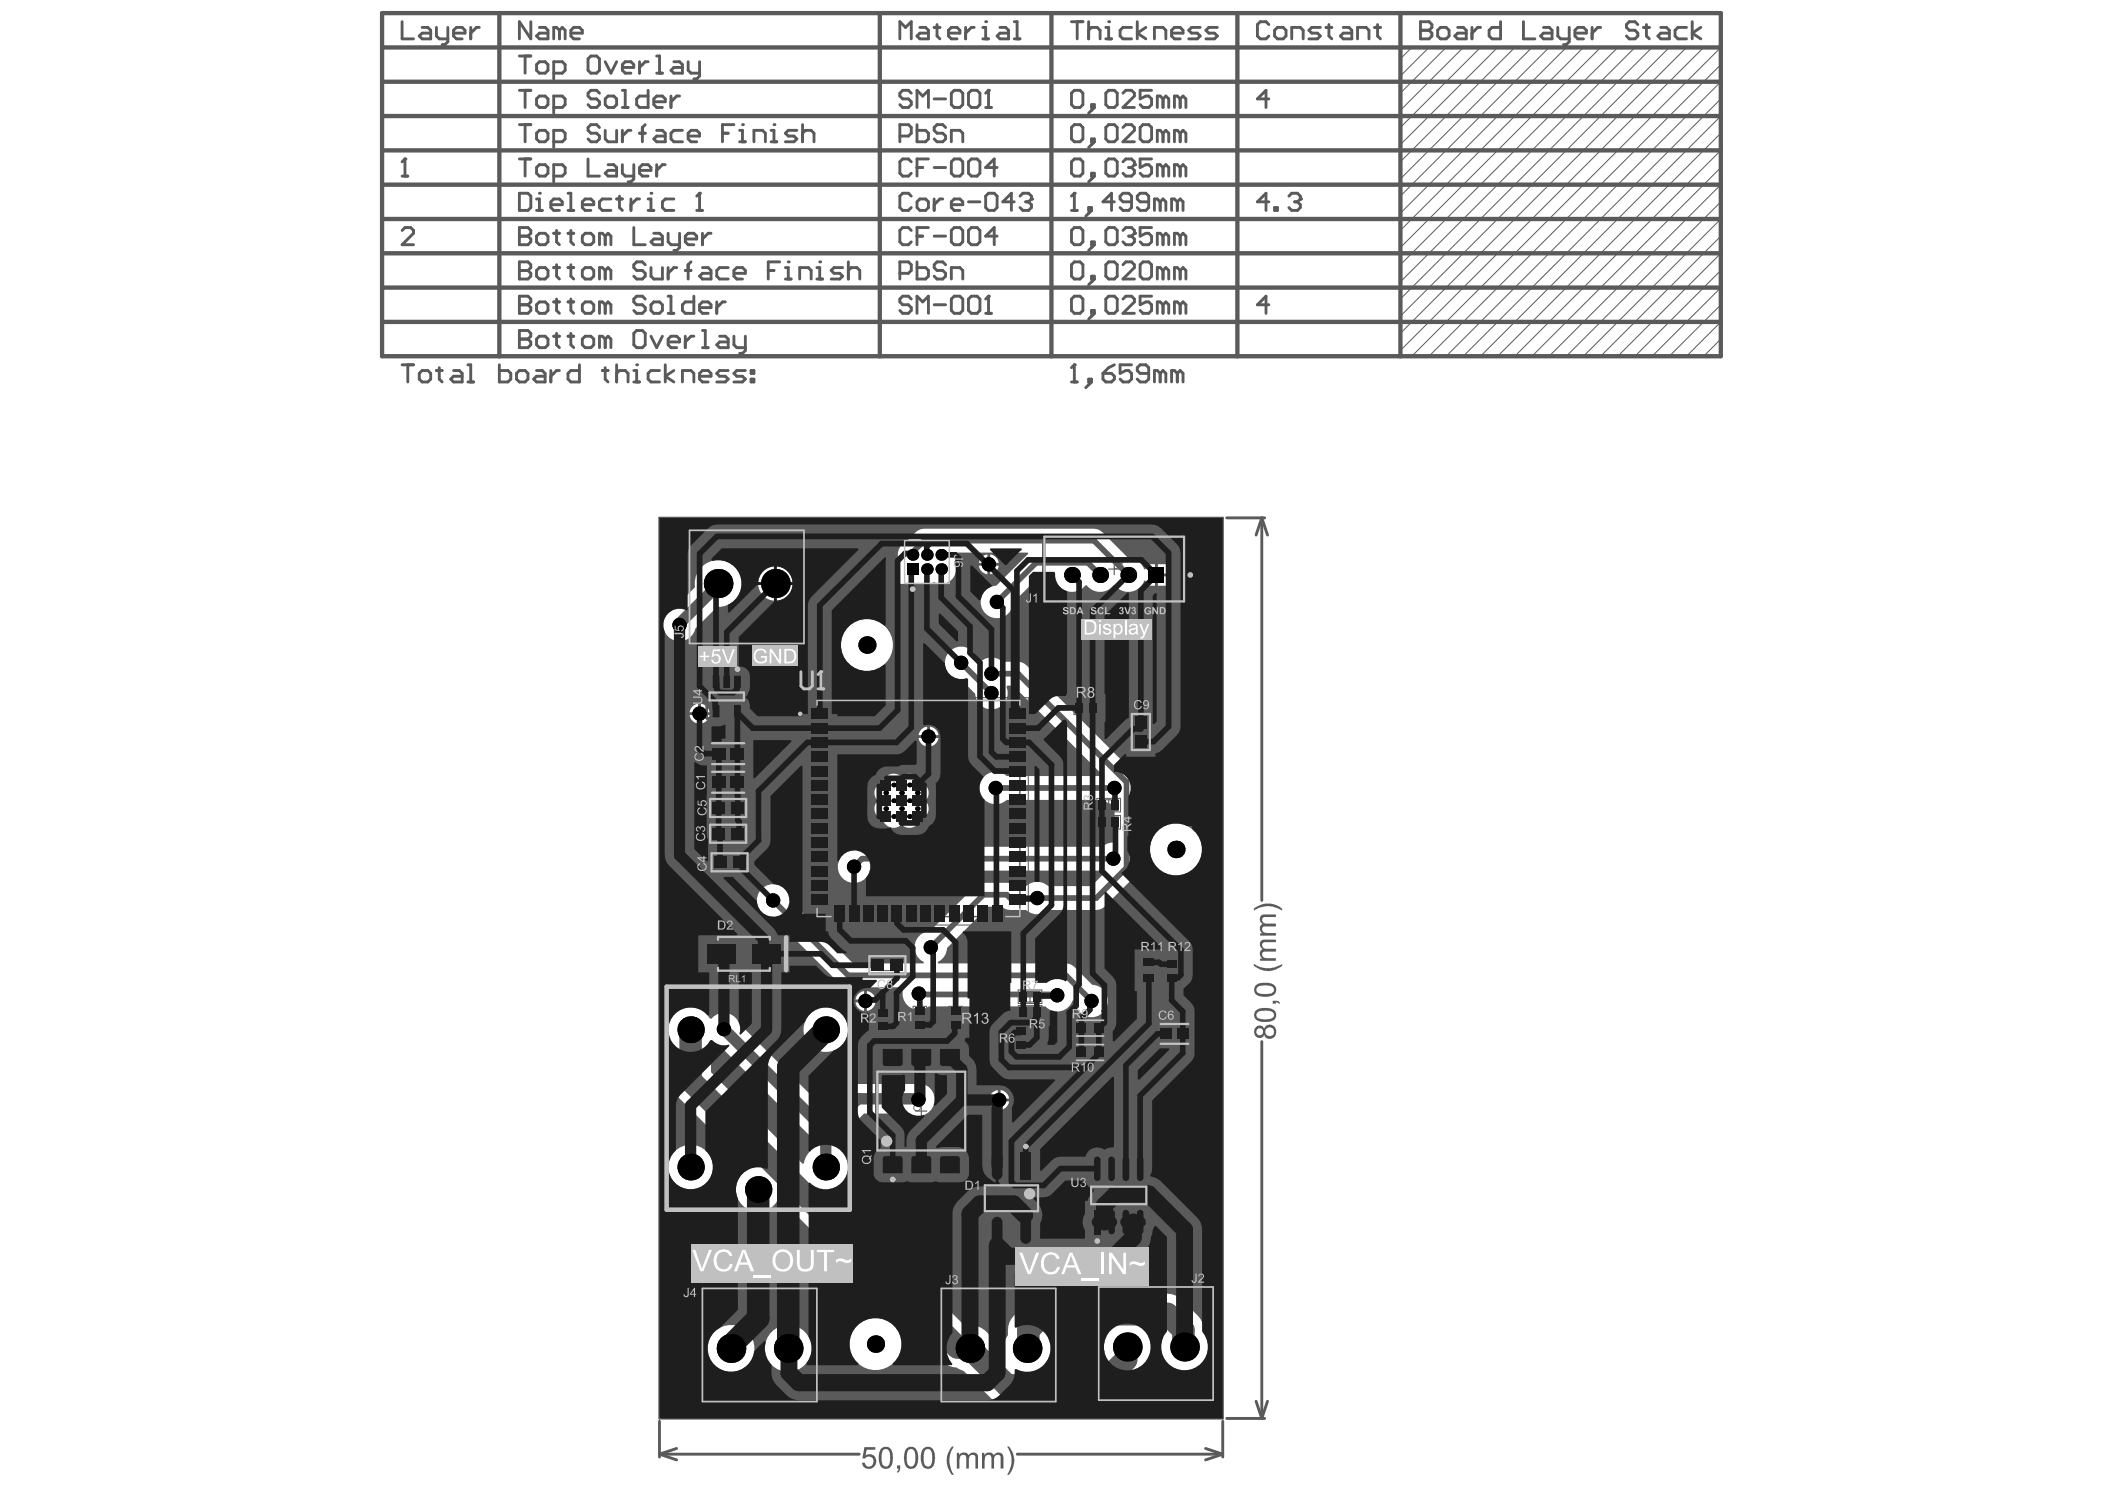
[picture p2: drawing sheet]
<svg xmlns="http://www.w3.org/2000/svg" width="297mm" height="210mm" viewBox="0 0 297 210" stroke-linecap="round" stroke-linejoin="round" font-family="sans-serif">
<g fill="none" stroke="#5a5a5a" stroke-width=".16">
<path d="M157.2 79.5v1.6M101.8 98.2h1.5M102.5 97.5v1.5M151.9 99.1h2.6v1.5h-2.6zM152.5 99.9h1.5M153.2 99.1v1.5M156.4 80.3h1.6M102 106.3h1.5M102 110.3h1.5M102.8 105.5v1.6M102.8 109.6v1.5M155.1 112.8h2.7v1.5h-2.7z"/>
<path d="M155.1 115.2h2.7v1.5h-2.7zM155.7 116h1.5M155.7 113.6h1.5M156.5 112.8v1.5M156.5 115.2v1.5M101.3 132.2h7.3v4.7h-7.3zM104.2 134.5h1.6M105 133.8v1.5M144 139.8h2.7v1.6h-2.7zM145.3 139.8v1.6M161.4 136.9h1.4M161.4 135.5h1.4v2.7h-1.4z"/>
<path d="M162.1 136.2v1.4M164.6 137h1.5M164.6 135.7h1.5v2.6h-1.5zM165.3 136.2v1.5M123.8 143.8h1.5M123.8 142.5h1.5v2.6h-1.5zM124.6 143.1v1.5M129 143.6h1.6M129 142.3h1.6v2.6h-1.6zM129.2 156.7h1.6M129.8 142.9v1.5M130 155.9v1.6"/>
<path d="M134.1 143.6h1.5M134.1 142.3h1.5v2.6h-1.5zM134.9 142.9v1.5M143.4 146.4h1.5M143.4 145.1h1.5v2.7h-1.5zM144 142.1h2.7v1.5h-2.7zM144.1 145.7v1.5M144.6 142.8h1.5M144.6 140.6h1.5M145.3 142.1v1.5M164.9 145.8h1.6M165.7 145v1.6"/>
<path d="M141.9 169h1.6M142.7 168.2v1.6M157.1 168.6h1.6M157.9 167.8v1.6"/>
</g>
<g fill="none" stroke="#5a5a5a" stroke-width=".14">
<path d="M114.1 98.4h31v32.1h-31zM151.6 98.9h3.3v1.9h-3.3zM154.8 112.6h3.3v1.9h-3.3zM154.8 115h3.3v1.9h-3.3zM99.6 132h10.7v5.1h-10.7zM143.7 139.6h3.3v2h-3.3zM161 134.8h2.2v4.1h-2.2zM164.4 135.3h1.9v3.3h-1.9zM123.6 142.2h1.9v3.3h-1.9zM128.8 142h2v3.3h-2zM133.9 142h1.9v3.3h-1.9zM143.2 144.8h1.9v3.3h-1.9z"/>
<path d="M143.7 141.9h3.3v1.9h-3.3z"/>
</g>
<path d="M115.3 98.8h28.6v30.5h-28.6z" fill="none" stroke="#5a5a5a" stroke-width=".2"/>
<path d="M107.6 132.2h1v4.7h-1z" fill-rule="evenodd" fill="#5a5a5a"/>
<circle cx="112.9" cy="100.7" r=".16" fill="none" stroke="#5a5a5a" stroke-width=".32"/>
<g fill="none" stroke="#5a5a5a" stroke-width=".14">
<path d="M199.2 6.7l-1.6 1.6M201.6 6.7l-4 4M204.1 6.7l-6.5 6.4M206.5 6.7l-8.9 8.9M208.9 6.7l-11.3 11.3M211.3 6.7l-13.7 13.7M213.8 6.7l-16.2 16.1M216.2 6.7l-18.6 18.5M218.6 6.7l-21 21M221 6.7l-23.4 23.4M223.4 6.7l-25.8 25.8M225.9 6.7l-28.3 28.2"/>
<path d="M228.3 6.7l-30.7 30.6M230.7 6.7l-33.1 33.1M233.1 6.7l-35.5 35.5M235.6 6.7l-38 37.9M238 6.7l-40.4 40.3M240.4 6.7l-42.8 42.7M242.8 16.4l-33.9 33.9M242.8 6.7l-43.6 43.6M242.8 9.1l-41.2 41.2M242.8 18.8l-31.5 31.5M242.8 11.5l-38.7 38.8M242.8 14l-36.3 36.3"/>
<path d="M242.8 21.2l-29 29.1M242.8 23.6l-26.6 26.7M242.8 30.9l-19.4 19.4M242.8 26.1l-24.2 24.2M242.8 28.5l-21.8 21.8M242.8 38.2l-12.1 12.1M242.8 33.3l-16.9 17M242.8 35.7l-14.5 14.6M242.8 45.4l-4.8 4.9M242.8 40.6l-9.7 9.7M242.8 43l-7.2 7.3M242.8 47.8l-2.4 2.5"/>
</g>
<g fill="none" stroke="#5a5a5a" stroke-width=".61">
<path d="M53.9 11.5h188.9M53.9 16.4h188.9M53.9 1.9h188.9v48.4h-188.9zM53.9 6.7h188.9M70.5 1.9v48.4M124.2 1.9v48.4M148.4 1.9v48.4M174.6 1.9v48.4M197.6 1.9v48.4M53.9 21.2h188.9M53.9 26.1h188.9M53.9 35.7h188.9"/>
<path d="M53.9 30.9h188.9M53.9 40.6h188.9M53.9 45.4h188.9"/>
</g>
<g fill="none" stroke="#5a5a5a" stroke-width=".41">
<path d="M151.2 18l.4-.4h.8l.4 .4v1.6l-.4 .4h-.8l-.4-.4zM154 19.6h.4v.4h-.4zM156 18l.4-.4h.9l.4 .4v1.6l-.4 .4h-.9l-.4-.4zM158.5 18l.4-.4h.8l.4 .4v.4l-1.6 1.6h1.6M160.9 18l.4-.4h.8l.4 .4v1.6l-.4 .4h-.8l-.4-.4zM164.1 18.8l-.4-.4h-.4v1.6M164.1 18.8v1.2M164.1 18.8l.4-.4 .4 .4v1.2M166.5 18.8l-.4-.4h-.4v1.6M166.5 18.8v1.2M166.5 18.8l.4-.4 .4 .4v1.2M154.4 20l-.8 .8"/>
<path d="M73.3 46.6v2.4h1.2l.4-.4v-.4l-.4-.4h-1.2M151.2 42.2l.4-.4h.8l.4 .4v1.6l-.4 .4h-.8l-.4-.4zM154 43.8h.4v.4h-.4zM154.4 44.2l-.8 .8M156 42.2l.4-.4h.9l.4 .4v1.6l-.4 .4h-.9l-.4-.4zM158.5 42.2l.4-.4h.8l.4 .4v.4l-1.6 1.6h1.6M162.5 41.8h-1.6v1.2l.8-.4h.4l.4 .4v.8l-.4 .4h-.8l-.4-.4M164.1 43l-.4-.4h-.4v1.6M164.1 43v1.2M164.1 43l.4-.4 .4 .4v1.2M166.5 43l-.4-.4h-.4v1.6M166.5 43v1.2"/>
<path d="M166.5 43l.4-.4 .4 .4v1.2M173.1 73.1h5.4M178.1 73.1l.8 2.4M178.1 73.1l-.9 2.4M178.1 73.1v53.9M178.1 146.9v53.2M177.2 197.7l.9 2.4M178.9 197.7l-.8 2.4M93.1 205.1l2.4 .8M93.1 205.1h28.1M93.1 200.5v5M95.5 204.3l-2.4 .8"/>
<path d="M143.5 205.1h29M170.1 204.3l2.4 .8M172.5 205.1l-2.4 .8M172.5 200.5v5M173.1 200.1h5.4"/>
</g>
<circle cx="73.3" cy="47.8" r=".2" fill="#5a5a5a"/>
<g fill="none" stroke="#5a5a5a" stroke-width=".41">
<path d="M128.6 13.1l-.4-.4h-.8l-.4 .4v.4l.4 .5h.8l.4 .4v.4l-.4 .4h-.8l-.4-.4M129.4 15.2v-2.5l.8 .8 .8-.8v2.5M131.8 14h1.6M134.2 13.1l.4-.4h.9l.4 .4v1.7l-.4 .4h-.9l-.4-.4zM136.7 13.1l.4-.4h.8l.4 .4v1.7l-.4 .4h-.8l-.4-.4zM139.1 15.2h.8M139.5 12.7v2.5M127 38.6h1.2l.4-.4v-.9l-.4-.4h-1.2v2.5M129.4 36.9v2.5h1.2l.4-.4v-.8l-.4-.5h-1.2M133.4 37.3l-.4-.4h-.8l-.4 .4v.4l.4 .5h.8l.4 .4v.4l-.4 .4h-.8l-.4-.4M134.2 39.4v-1.7h1.3l.4 .5v1.2M73.3 46.6h1.2l.4 .4v.4l-.4 .4h-1.2"/>
<path d="M75.7 47.8l.4-.4h.8l.4 .4v.8l-.4 .4h-.8l-.4-.4zM78.1 47.4h.8M78.5 47v1.6l.4 .4M80.2 47.4h.8M80.6 47v1.6l.4 .4M82.2 47.8l.4-.4h.8l.4 .4v.8l-.4 .4h-.8l-.4-.4zM85.4 47.8l-.4-.4h-.4v1.6M85.4 47.8v1.2M85.4 47.8l.4-.4 .4 .4v1.2M89.4 47l.4-.4h.8l.5 .4v1.6l-.5 .4h-.8l-.4-.4zM91.9 47.4l.8 1.6 .8-1.6M94.3 48.2h1.6v-.4l-.4-.4h-.8l-.4 .4v.8l.4 .4h.8"/>
<path d="M96.7 47.4v1.6M97.9 47.4h-.4l-.8 .8M99.1 46.6h.4v2.4M99.1 49h.8M101.5 47.4h.9l.4 .4v1.2h-1.3l-.4-.4 .4-.4h1.3M103.6 47.4v1.2l.4 .4h1.2M105.2 47.4v2l-.4 .4h-.4"/>
</g>
<circle cx="139.5" cy="12.7" r=".2" fill="#5a5a5a"/>
<path d="M139.5 12.7l-.4 .4M151.2 22.8l.4-.4h.8l.4 .4v1.6l-.4 .4h-.8l-.4-.4zM154 24.4h.4v.4h-.4zM154.4 24.8l-.8 .8M156 22.8l.4-.4h.9l.4 .4v1.6l-.4 .4h-.9l-.4-.4zM158.5 22.8l.4-.4h.8l.4 .4v.4" fill="none" stroke="#5a5a5a" stroke-width=".41"/>
<circle cx="160.1" cy="23.2" r=".2" fill="#5a5a5a"/>
<g fill="none" stroke="#5a5a5a" stroke-width=".41">
<path d="M159.3 23.6h.4M159.7 23.6l.4 .4v.4l-.4 .4h-.8l-.4-.4M160.1 23.2l-.4 .4M162.5 22.4h-1.6v1.2l.8-.4h.4l.4 .4v.8l-.4 .4h-.8l-.4-.4M164.1 23.6l-.4-.4h-.4v1.6M164.1 23.6v1.2M164.1 23.6l.4-.4 .4 .4v1.2M166.5 23.6l-.4-.4h-.4v1.6M166.5 23.6v1.2M166.5 23.6l.4-.4 .4 .4v1.2M128.6 42.2l-.4-.4h-.8l-.4 .4v.4l.4 .4h.8l.4 .4v.4l-.4 .4h-.8l-.4-.4M129.4 44.2v-2.4l.8 .8 .8-.8v2.4"/>
<path d="M131.8 43h1.6M134.2 42.2l.4-.4h.9l.4 .4v1.6l-.4 .4h-.9l-.4-.4zM136.7 42.2l.4-.4h.8l.4 .4v1.6l-.4 .4h-.8l-.4-.4zM139.1 44.2h.8M139.5 41.8v2.4"/>
</g>
<circle cx="139.5" cy="41.8" r=".2" fill="#5a5a5a"/>
<g fill="none" stroke="#5a5a5a" stroke-width=".41">
<path d="M179.1 3.5l-.5-.4h-.8l-.4 .4v1.6l.4 .4h.8l.5-.4M179.9 4.3l.4-.4h.8l.4 .4v.8l-.4 .4h-.8l-.4-.4zM182.3 5.5v-1.6h1.2l.4 .4v1.2M186.3 3.9h-1.2l-.4 .4 .4 .4h.8l.4 .4-.4 .4h-1.2M187.1 3.9h.8M187.5 3.5v1.6l.4 .4M189.5 3.9h.9l.4 .4v1.2h-1.3l-.4-.4 .4-.4h1.3M191.6 5.5v-1.6h1.2l.4 .4v1.2M194 3.9h.8M194.4 3.5v1.6l.4 .4M151.2 29.7h.8M151.6 27.3v2.4"/>
<path d="M139.5 41.8l-.4 .4"/>
</g>
<circle cx="151.6" cy="27.3" r=".2" fill="#5a5a5a"/>
<g fill="none" stroke="#5a5a5a" stroke-width=".41">
<path d="M56.7 32.5l.4-.4h.9l.4 .4v.4l-1.7 1.6h1.7M151.6 27.3l-.4 .4M153.6 29.3h.4v.4h-.4zM154 29.7l-.8 .8M157.3 28.5h-1.7l1.2-1.2v2.4M159.7 28.5h-1.2l-.4-.4v-.4l.4-.4h.8l.4 .4v1.6l-.4 .4h-.8l-.4-.4M162.1 28.5h-1.2l-.4-.4v-.4l.4-.4h.8l.4 .4v1.6l-.4 .4h-.8l-.4-.4M163.7 28.5l-.4-.4h-.4v1.6M163.7 28.5v1.2M163.7 28.5l.4-.4 .4 .4v1.2M166.1 28.5l-.4-.4h-.4v1.6M166.1 28.5v1.2"/>
<path d="M166.1 28.5l.4-.4 .4 .4v1.2M56.7 51.5h1.7M57.5 51.5v2.4M59.2 52.7l.4-.4h.8l.4 .4v.8l-.4 .4h-.8l-.4-.4zM61.6 52.3h.8M62 51.9v1.6l.4 .4M64 52.3h.8l.4 .4v1.2h-1.2l-.4-.4 .4-.4h1.2M66 51.5h.4v2.4M66 53.9h.8M70.5 51.5v2.4h1.2l.4-.4v-.8l-.4-.4h-1.2M72.9 52.7l.4-.4h.8l.4 .4v.8l-.4 .4h-.8l-.4-.4zM75.7 52.3h.8l.4 .4v1.2h-1.2l-.4-.4 .4-.4h1.2"/>
<path d="M77.7 52.3v1.6M78.9 52.3h-.4l-.8 .8M81.8 51.5v2.4h-1.2l-.4-.4v-.8l.4-.4h1.2M85 52.3h.8M85.4 51.9v1.6l.4 .4M87 52.7l.4-.4h.8l.4 .4v1.2M87 51.5v2.4M89.4 53.9h.8M89.4 52.3h.4v1.6"/>
</g>
<circle cx="89.8" cy="51.5" r=".2" fill="#5a5a5a"/>
<g fill="none" stroke="#5a5a5a" stroke-width=".41">
<path d="M151.2 3.1h1.6M152 3.1v2.4M153.6 3.1v2.4M153.6 4.3l.4-.4h.8l.4 .4v1.2M156 3.9h.4v1.6M156 5.5h.8M93.1 52.3h-1.2l-.4 .4v.8l.4 .4h1.2M93.9 51.5v2.4M95.1 52.3l-1.2 .8 1.2 .8M96.3 53.9v-1.6h1.2l.4 .4v1.2M98.7 53.1h1.6v-.4l-.4-.4h-.8l-.4 .4v.8l.4 .4h.8M102.8 52.3h-1.3l-.4 .4 .4 .4h.9l.4 .4-.4 .4h-1.3"/>
<path d="M105.2 52.3h-1.2l-.4 .4 .4 .4h.8l.4 .4-.4 .4h-1.2M106 52.3h.4v.4h-.4zM106 53.5h.4v.4h-.4z"/>
</g>
<circle cx="156.4" cy="3.1" r=".2" fill="#5a5a5a"/>
<g fill="none" stroke="#5a5a5a" stroke-width=".41">
<path d="M159.7 3.9h-1.2l-.4 .4v.8l.4 .4h1.2M160.5 3.1v2.4M161.7 3.9l-1.2 .8 1.2 .8M162.9 5.5v-1.6h1.2l.4 .4v1.2M165.3 4.7h1.6v-.4l-.4-.4h-.8l-.4 .4v.8l.4 .4h.8M169.4 3.9h-1.3l-.4 .4 .4 .4h.9l.4 .4-.4 .4h-1.3M171.8 3.9h-1.2l-.4 .4 .4 .4h.8l.4 .4-.4 .4h-1.2M128.6 27.7l-.4-.4h-.8l-.4 .4v1.6l.4 .4h.8l.4-.4M129.4 28.5l.4-.4h.8l.4 .4v.8l-.4 .4h-.8l-.4-.4zM131.8 28.1v1.6M133 28.1h-.4l-.8 .8M134.2 28.9h1.7v-.4l-.4-.4h-.9l-.4 .4v.8l.4 .4h.9"/>
<path d="M136.7 28.5h1.6M139.1 27.7l.4-.4h.8l.4 .4v1.6l-.4 .4h-.8l-.4-.4zM143.1 28.5h-1.6l1.2-1.2v2.4M143.9 27.7l.4-.4h.8l.4 .4v.4"/>
</g>
<circle cx="145.5" cy="28.1" r=".2" fill="#5a5a5a"/>
<path d="M73.3 32.1v2.4h1.2l.4-.4v-.4l-.4-.4h-1.2M144.7 28.5h.4M145.1 28.5l.4 .4v.4l-.4 .4h-.8l-.4-.4M145.5 28.1l-.4 .4" fill="none" stroke="#5a5a5a" stroke-width=".41"/>
<circle cx="73.3" cy="33.3" r=".2" fill="#5a5a5a"/>
<g fill="none" stroke="#5a5a5a" stroke-width=".41">
<path d="M73.3 17.6h1.6M74.1 17.6v2.4M75.7 18.8l.4-.4h.8l.4 .4v.8l-.4 .4h-.8l-.4-.4zM84.6 18l-.4-.4h-.8l-.4 .4v.4l.4 .4h.8l.4 .4v.4l-.4 .4h-.8l-.4-.4M85.4 18.4v1.2l.4 .4h1.2v-1.6M87.8 18.4v1.6M89 18.4h-.4l-.8 .8M90.2 18.8h.9M91.1 17.6l-.5 .4v2M92.7 18.4h.8l.4 .4v1.2h-1.2l-.4-.4 .4-.4h1.2M96.3 18.4h-1.2l-.4 .4v.8l.4 .4h1.2M97.1 19.2h1.6v-.4l-.4-.4h-.8l-.4 .4v.8l.4 .4h.8"/>
<path d="M101.9 18.8h.9M103.6 17.6h-1.7v2.4M104.4 18.4h.4v1.6M127 19.2h1.2l.4-.4v-.8l-.4-.4h-1.2v2.4M129.4 17.6v2.4h1.2l.4-.4v-.8l-.4-.4h-1.2M133.4 18l-.4-.4h-.8l-.4 .4v.4l.4 .4h.8l.4 .4v.4l-.4 .4h-.8l-.4-.4M73.3 32.1h1.2l.4 .4v.4l-.4 .4h-1.2M75.7 33.3l.4-.4h.8l.4 .4v.8l-.4 .4h-.8l-.4-.4zM78.1 32.9h.8M78.1 20h1.2l.4-.4v-.8l-.4-.4h-1.2v2.4M78.5 32.5v1.6l.4 .4M80.2 32.9h.8"/>
<path d="M80.6 32.5v1.6l.4 .4M82.2 33.3l.4-.4h.8l.4 .4v.8l-.4 .4h-.8l-.4-.4zM85.4 33.3l-.4-.4h-.4v1.6M85.4 33.3v1.2M85.4 33.3l.4-.4 .4 .4v1.2M89.4 32.1v2.4h1.7M92.3 32.9h.8l.4 .4v1.2h-1.2l-.4-.4 .4-.4h1.2M94.3 32.9v1.2l.4 .4h1.2M95.9 32.9v2l-.4 .4h-.4M96.7 33.7h1.6v-.4l-.4-.4h-.8l-.4 .4v.8l.4 .4h.8M99.1 32.9v1.6M100.3 32.9h-.4l-.8 .8"/>
<path d="M104.4 20h.8M134.2 20v-1.6h1.3l.4 .4v1.2"/>
</g>
<circle cx="104.8" cy="17.6" r=".2" fill="#5a5a5a"/>
<path d="M108.8 18.4h.4v1.6M106.4 20v-1.6h1.2l.4 .4v1.2M108.8 20h.8" fill="none" stroke="#5a5a5a" stroke-width=".41"/>
<circle cx="109.2" cy="17.6" r=".2" fill="#5a5a5a"/>
<g fill="none" stroke="#5a5a5a" stroke-width=".41">
<path d="M73.3 7.9h1.6M74.1 7.9v2.4M75.7 9.1l.4-.4h.8l.4 .4v.8l-.4 .4h-.8l-.4-.4zM78.1 10.3h1.2l.4-.4v-.8l-.4-.4h-1.2v2.4M83 8.3l.4-.4h.8l.4 .4v1.6l-.4 .4h-.8l-.4-.4zM85.4 8.7l.8 1.6 .8-1.6M87.8 9.5h1.6v-.4l-.4-.4h-.8l-.4 .4v.8l.4 .4h.8M90.2 8.7v1.6M91.5 8.7h-.4l-.9 .8M92.7 7.9h.4v2.4M92.7 10.3h.8M95.1 8.7h.8l.4 .4v1.2h-1.2l-.4-.4 .4-.4h1.2"/>
<path d="M97.1 8.7v1.2l.4 .4h1.2M98.7 8.7v2l-.4 .4h-.4M112.4 18.4h-1.2l-.4 .4 .4 .4h.8l.4 .4-.4 .4h-1.2M113.3 18.8l.4-.4h.8l.4 .4v1.2M113.3 17.6v2.4M179.1 14h-1.7l1.2-1.3v2.5M200.4 3.1v2.4h1.3l.4-.4v-.4l-.4-.4h-1.3"/>
</g>
<circle cx="200.4" cy="4.3" r=".2" fill="#5a5a5a"/>
<g fill="none" stroke="#5a5a5a" stroke-width=".41">
<path d="M73.3 12.7h1.6M74.1 12.7v2.5M75.7 14l.4-.5h.8l.4 .5v.8l-.4 .4h-.8l-.4-.4zM78.1 15.2h1.2l.4-.4v-.8l-.4-.5h-1.2v2.5M84.6 13.1l-.4-.4h-.8l-.4 .4v.4l.4 .5h.8l.4 .4v.4l-.4 .4h-.8l-.4-.4M85.4 14l.4-.5h.8l.4 .5v.8l-.4 .4h-.8l-.4-.4zM87.8 12.7h.4v2.5M87.8 15.2h.8M91.5 12.7v2.5h-1.3l-.4-.4v-.8l.4-.5h1.3M92.3 14.4h1.6v-.4l-.4-.5h-.8l-.4 .5v.8l.4 .4h.8M94.7 13.5v1.7M95.9 13.5h-.4l-.8 .9"/>
<path d="M151.2 13.1l.4-.4h.8l.4 .4v1.7l-.4 .4h-.8l-.4-.4zM154 14.8h.4v.4h-.4zM154.4 15.2l-.8 .8M156 13.1l.4-.4h.9l.4 .4v1.7l-.4 .4h-.9l-.4-.4zM158.5 13.1l.4-.4h.8l.4 .4v.4l-1.6 1.7h1.6M162.5 12.7h-1.6v1.3l.8-.5h.4l.4 .5v.8l-.4 .4h-.8l-.4-.4M164.1 14l-.4-.5h-.4v1.7M164.1 14v1.2M164.1 14l.4-.5 .4 .5v1.2M166.5 14l-.4-.5h-.4v1.7M166.5 14v1.2M166.5 14l.4-.5 .4 .5v1.2"/>
<path d="M200.4 3.1h1.3l.4 .4v.4l-.4 .4h-1.3M202.9 4.3l.4-.4h.8l.4 .4v.8l-.4 .4h-.8l-.4-.4zM205.7 3.9h.8l.4 .4v1.2h-1.2l-.4-.4 .4-.4h1.2M207.7 3.9v1.6M208.9 3.9h-.4l-.8 .8M211.7 3.1v2.4h-1.2l-.4-.4v-.8l.4-.4h1.2M215 3.1v2.4h1.6M217.8 3.9h.8l.4 .4v1.2h-1.2l-.4-.4 .4-.4h1.2M219.8 3.9v1.2l.4 .4h1.2M221.4 3.9v2l-.4 .4h-.4M222.2 4.7h1.7v-.4l-.4-.4h-.9l-.4 .4v.8l.4 .4h.9M224.7 3.9v1.6"/>
<path d="M225.9 3.9h-.4l-.8 .8M231.1 3.5l-.4-.4h-.8l-.4 .4v.4l.4 .4h.8l.4 .4v.4l-.4 .4h-.8l-.4-.4M231.9 3.9h.8M232.3 3.5v1.6l.4 .4M234.4 3.9h.8l.4 .4v1.2h-1.2l-.5-.4 .5-.4h1.2M238 3.9h-1.2l-.4 .4v.8l.4 .4h1.2M238.8 3.1v2.4M240 3.9l-1.2 .8 1.2 .8M73.3 41.8v2.4h1.2l.4-.4v-.4l-.4-.4h-1.2M179.1 43h-1.7l1.2-1.2v2.4"/>
</g>
<circle cx="73.3" cy="43" r=".2" fill="#5a5a5a"/>
<g fill="none" stroke="#5a5a5a" stroke-width=".41">
<path d="M56.7 24.8h.8M57.1 22.4v2.4M128.6 32.5l-.4-.4h-.8l-.4 .4v1.6l.4 .4h.8l.4-.4M129.4 33.3h.8M131 32.1h-1.6v2.4M131.8 33.3h1.6M134.2 32.5l.4-.4h.9l.4 .4v1.6l-.4 .4h-.9l-.4-.4zM136.7 32.5l.4-.4h.8l.4 .4v1.6l-.4 .4h-.8l-.4-.4zM140.7 33.3h-1.6l1.2-1.2v2.4M73.3 41.8h1.2l.4 .4v.4l-.4 .4h-1.2M75.7 43l.4-.4h.8l.4 .4v.8l-.4 .4h-.8l-.4-.4zM78.1 42.6h.8"/>
<path d="M78.5 42.2v1.6l.4 .4M80.2 42.6h.8M80.6 42.2v1.6l.4 .4M82.2 43l.4-.4h.8l.4 .4v.8l-.4 .4h-.8l-.4-.4zM85.4 43l-.4-.4h-.4v1.6M85.4 43v1.2M85.4 43l.4-.4 .4 .4v1.2M91.1 42.2l-.5-.4h-.8l-.4 .4v.4l.4 .4h.8l.5 .4v.4l-.5 .4h-.8l-.4-.4M91.9 43l.4-.4h.8l.4 .4v.8l-.4 .4h-.8l-.4-.4zM94.3 41.8h.4v2.4M94.3 44.2h.8M97.9 41.8v2.4h-1.2l-.4-.4v-.8l.4-.4h1.2"/>
<path d="M98.7 43.4h1.6v-.4l-.4-.4h-.8l-.4 .4v.8l.4 .4h.8M101.1 42.6v1.6M102.4 42.6h-.5l-.8 .8"/>
</g>
<circle cx="57.1" cy="22.4" r=".2" fill="#5a5a5a"/>
<path d="M57.1 22.4l-.4 .4M128.6 22.8l-.4-.4h-.8l-.4 .4v1.6l.4 .4h.8l.4-.4M129.4 23.6h.8M131 22.4h-1.6v2.4M131.8 23.6h1.6M134.2 22.8l.4-.4h.9l.4 .4v1.6l-.4 .4h-.9l-.4-.4zM136.7 22.8l.4-.4h.8l.4 .4v1.6l-.4 .4h-.8l-.4-.4zM140.7 23.6h-1.6l1.2-1.2v2.4M179.1 28.5h-1.7l1.2-1.2v2.4M179.9 29.3h.4v.4h-.4zM181.9 27.7l.4-.4h.8l.4 .4v.4" fill="none" stroke="#5a5a5a" stroke-width=".41"/>
<circle cx="183.5" cy="28.1" r=".2" fill="#5a5a5a"/>
<g fill="none" stroke="#5a5a5a" stroke-width=".41">
<path d="M127 5.5v-2.4l.8 .8 .8-.8v2.4M129.8 3.9h.8l.4 .4v1.2h-1.2l-.4-.4 .4-.4h1.2M131.8 3.9h.8M132.2 3.5v1.6l.4 .4M133.8 4.7h1.7v-.4l-.5-.4h-.8l-.4 .4v.8l.4 .4h.8M136.3 3.9v1.6M137.5 3.9h-.4l-.8 .8M138.7 3.9h.4v1.6M138.7 5.5h.8M73.3 22.4h1.6M74.1 22.4v2.4M75.7 23.6l.4-.4h.8l.4 .4v.8l-.4 .4h-.8l-.4-.4z"/>
<path d="M78.1 24.8h1.2l.4-.4v-.8l-.4-.4h-1.2v2.4M83 22.4v2.4h1.6M85.8 23.2h.8l.4 .4v1.2h-1.2l-.4-.4 .4-.4h1.2M87.8 23.2v1.2l.4 .4h1.2M89.4 23.2v2l-.4 .4h-.4M90.2 24h1.7v-.4l-.4-.4h-.9l-.4 .4v.8l.4 .4h.9M92.7 23.2v1.6M93.9 23.2h-.4l-.8 .8M151.2 37.3l.4-.4h.8l.4 .4v1.7l-.4 .4h-.8l-.4-.4zM154 39h.4v.4h-.4zM154.4 39.4l-.8 .8M156 37.3l.4-.4h.9l.4 .4v1.7l-.4 .4h-.9l-.4-.4z"/>
<path d="M158.5 37.3l.4-.4h.8l.4 .4v.4l-1.6 1.7h1.6M160.9 37.3l.4-.4h.8l.4 .4v1.7l-.4 .4h-.8l-.4-.4zM164.1 38.2l-.4-.5h-.4v1.7M164.1 38.2v1.2M164.1 38.2l.4-.5 .4 .5v1.2M166.5 38.2l-.4-.5h-.4v1.7M166.5 38.2v1.2M166.5 38.2l.4-.5 .4 .5v1.2M182.7 28.5h.4M183.1 28.5l.4 .4v.4l-.4 .4h-.8l-.4-.4M183.5 28.1l-.4 .4"/>
</g>
<circle cx="139.1" cy="3.1" r=".2" fill="#5a5a5a"/>
<path d="M141.1 3.9h.8l.4 .4v1.2h-1.2l-.4-.4 .4-.4h1.2M143.1 5.5h.8M143.1 3.1h.4v2.4M151.2 32.5l.4-.4h.8l.4 .4v1.6l-.4 .4h-.8l-.4-.4zM154 34.1h.4v.4h-.4zM154.4 34.5l-.8 .8M156 32.5l.4-.4h.9l.4 .4v1.6l-.4 .4h-.9l-.4-.4zM158.5 32.5l.4-.4h.8l.4 .4v.4" fill="none" stroke="#5a5a5a" stroke-width=".41"/>
<circle cx="160.1" cy="32.9" r=".2" fill="#5a5a5a"/>
<g fill="none" stroke="#5a5a5a" stroke-width=".41">
<path d="M73.3 27.3h1.2l.4 .4v1.6l-.4 .4h-1.2zM75.7 29.7h.8M75.7 28.1h.4v1.6M159.3 33.3h.4M159.7 33.3l.4 .4v.4l-.4 .4h-.8l-.4-.4M160.1 32.9l-.4 .4M162.5 32.1h-1.6v1.2l.8-.4h.4l.4 .4v.8l-.4 .4h-.8l-.4-.4M164.1 33.3l-.4-.4h-.4v1.6M164.1 33.3v1.2M164.1 33.3l.4-.4 .4 .4v1.2M166.5 33.3l-.4-.4h-.4v1.6M166.5 33.3v1.2"/>
<path d="M166.5 33.3l.4-.4 .4 .4v1.2"/>
</g>
<circle cx="76.1" cy="27.3" r=".2" fill="#5a5a5a"/>
<path d="M77.7 28.9h1.6v-.4l-.4-.4h-.8l-.4 .4v.8l.4 .4h.8M80.2 29.7h.8M80.2 27.3h.4v2.4M82.2 28.9h1.6v-.4l-.4-.4h-.8l-.4 .4v.8l.4 .4h.8M86.2 28.1h-1.2l-.4 .4v.8l.4 .4h1.2M87 28.1h.8M87.4 27.7v1.6l.4 .4M89 28.1v1.6M90.2 28.1h-.4l-.8 .8M91.5 29.7h.8M91.5 28.1h.4v1.6" fill="none" stroke="#5a5a5a" stroke-width=".41"/>
<circle cx="91.9" cy="27.3" r=".2" fill="#5a5a5a"/>
<path d="M95.1 28.1h-1.2l-.4 .4v.8l.4 .4h1.2M98.3 29.7h.8M98.7 27.3v2.4" fill="none" stroke="#5a5a5a" stroke-width=".41"/>
<circle cx="98.7" cy="27.3" r=".2" fill="#5a5a5a"/>
<path d="M73.3 36.9v2.5h1.2l.4-.4v-.4l-.4-.4h-1.2M98.7 27.3l-.4 .4" fill="none" stroke="#5a5a5a" stroke-width=".41"/>
<circle cx="73.3" cy="38.2" r=".2" fill="#5a5a5a"/>
<g fill="none" stroke="#5a5a5a" stroke-width=".41">
<path d="M73.3 36.9h1.2l.4 .4v.4l-.4 .5h-1.2M75.7 38.2l.4-.5h.8l.4 .5v.8l-.4 .4h-.8l-.4-.4zM78.1 37.7h.8M78.5 37.3v1.7l.4 .4M80.2 37.7h.8M80.6 37.3v1.7l.4 .4M82.2 38.2l.4-.5h.8l.4 .5v.8l-.4 .4h-.8l-.4-.4zM85.4 38.2l-.4-.5h-.4v1.7M85.4 38.2v1.2M85.4 38.2l.4-.5 .4 .5v1.2M91.1 37.3l-.5-.4h-.8l-.4 .4v.4l.4 .5h.8l.5 .4v.4l-.5 .4h-.8l-.4-.4M91.9 37.7v1.3l.4 .4h1.2v-1.7"/>
<path d="M94.3 37.7v1.7M95.5 37.7h-.4l-.8 .9M96.7 38.2h.8M97.5 36.9l-.4 .4v2.1M99.1 37.7h.8l.4 .5v1.2h-1.2l-.4-.4 .4-.4h1.2M102.8 37.7h-1.3l-.4 .5v.8l.4 .4h1.3M103.6 38.6h1.6v-.4l-.4-.5h-.8l-.4 .5v.8l.4 .4h.8M108.4 38.2h.8M110 36.9h-1.6v2.5M110.8 39.4h.8M110.8 37.7h.4v1.7"/>
</g>
<circle cx="111.2" cy="36.9" r=".2" fill="#5a5a5a"/>
<path d="M112.8 39.4v-1.7h1.3l.4 .5v1.2M115.3 37.7h.4v1.7M115.3 39.4h.8" fill="none" stroke="#5a5a5a" stroke-width=".41"/>
<circle cx="115.7" cy="36.9" r=".2" fill="#5a5a5a"/>
<path d="M74.9 3.1v2.4l-1.6-2.4v2.4M76.1 3.9h.8l.4 .4v1.2h-1.2l-.4-.4 .4-.4h1.2M78.9 4.3l-.4-.4h-.4v1.6M78.9 4.3v1.2M78.9 4.3l.4-.4 .4 .4v1.2M80.6 4.7h1.6v-.4l-.4-.4h-.8l-.4 .4v.8l.4 .4h.8M118.9 37.7h-1.2l-.4 .5 .4 .4h.8l.4 .4-.4 .4h-1.2M119.7 38.2l.4-.5h.8l.4 .5v1.2M119.7 36.9v2.5M151.2 53.9h.8M151.6 51.5v2.4" fill="none" stroke="#5a5a5a" stroke-width=".41"/>
<circle cx="151.6" cy="51.5" r=".2" fill="#5a5a5a"/>
<g fill="none" stroke="#5a5a5a" stroke-width=".41">
<path d="M56.7 3.1v2.4h1.7M59.6 3.9h.8l.4 .4v1.2h-1.2l-.4-.4 .4-.4h1.2M61.6 3.9v1.2l.4 .4h1.2M63.2 3.9v2l-.4 .4h-.4M64 4.7h1.6v-.4l-.4-.4h-.8l-.4 .4v.8l.4 .4h.8M66.4 3.9v1.6M67.6 3.9h-.4l-.8 .8M151.6 51.5l-.4 .4M153.6 53.5h.4v.4h-.4zM154 53.9l-.8 .8M155.6 52.7h1.2l.5 .4v.4l-.5 .4h-.8l-.4-.4zM157.3 51.5l-.9 .4-.8 .8"/>
<path d="M159.7 51.5h-1.6v1.2l.8-.4h.4l.4 .4v.8l-.4 .4h-.8l-.4-.4M162.1 52.7h-1.2l-.4-.4v-.4l.4-.4h.8l.4 .4v1.6l-.4 .4h-.8l-.4-.4M163.7 52.7l-.4-.4h-.4v1.6M163.7 52.7v1.2M163.7 52.7l.4-.4 .4 .4v1.2M166.1 52.7l-.4-.4h-.4v1.6M166.1 52.7v1.2M166.1 52.7l.4-.4 .4 .4v1.2"/>
</g>
<g fill="#5a5a5a">
<path d="M179.6 141.2h.6l.4 .3-.1 .1-.1-.1-.4-.1v.2h-.4z"/>
<path d="M176.9 136l.7 .3 .8 .2a3.5 3.5 0 0 0 2.5-.5l-.1 .3-.8 .5-.5 .1a3.2 3.2 0 0 1-2.6-.6z"/>
<path d="M177.9 132.7l.4-.2h1.7v.4h-1.4a.48 .48 0 0 0-.5 .6 .48 .48 0 0 0 .6 .3h1.3v.4h-1.4a.45 .45 0 0 0-.5 .5 .45 .45 0 0 0 .5 .4l1.4 .1v.3h-2.2v-.3h.3a.73 .73 0 0 1 .1-1.3h-.1a.83 .83 0 0 1-.2-1.2z"/>
<path d="M177.9 129.2l.4-.2h1.7v.4h-1.4a.47 .47 0 0 0-.5 .4 .47 .47 0 0 0 .4 .5h1.5v.4h-1.4a.45 .45 0 0 0-.5 .5 .45 .45 0 0 0 .5 .4h1.4v.4h-2.2v-.3h.3a.73 .73 0 0 1 .1-1.3l-.1-.1a.83 .83 0 0 1-.2-1.1z"/>
<path d="M176.9 128.2l.6-.4a2.95 2.95 0 0 1 1.5-.3h.4a2.85 2.85 0 0 1 1.5 .7v.2a3.7 3.7 0 0 0-4 0z"/>
<path d="M122 204.1h1.5v.4h-1.2l-.2 .8a1.02 1.02 0 0 1 1.6 .7 1.02 1.02 0 0 1-1.2 1.2 .9 .9 0 0 1-.9-.8l.4-.1a.63 .63 0 0 0 .8 .6 .63 .63 0 0 0 .4-.9 .64 .64 0 0 0-.5-.5 .64 .64 0 0 0-.6 .3l-.4-.1z"/>
<path d="M126.6 206.7h.4v.7l-.3 .4-.2-.2 .2-.2 .1-.2h-.2z"/>
<path d="M134.3 204.1h.3l-.4 .6-.2 .9a3.3 3.3 0 0 0 .6 2.4h-.3l-.5-.9-.2-.6v-.6a3 3 0 0 1 .7-1.8z"/>
<path d="M135 204.9h.3v.4a.79 .79 0 0 1 1.4 0 .7 .7 0 0 1 .8-.4 .7 .7 0 0 1 .5 .7v1.6h-.4v-1.4a.47 .47 0 0 0-.4-.6 .47 .47 0 0 0-.5 .6v1.4h-.3v-1.5a.47 .47 0 0 0-.6-.5 .47 .47 0 0 0-.4 .6v1.4h-.4z"/>
<path d="M138.6 204.9h.3v.4a.79 .79 0 0 1 1.3 0 .73 .73 0 0 1 .9-.4 .73 .73 0 0 1 .5 .7v1.6h-.4v-1.4a.47 .47 0 0 0-.5-.6 .47 .47 0 0 0-.4 .6v1.4h-.4v-1.5a.47 .47 0 0 0-.5-.5 .47 .47 0 0 0-.4 .6l-.1 1.4h-.3z"/>
<path d="M142.1 204.1h.3l.2 .2 .4 .8 .1 .4a2.81 2.81 0 0 1-.2 1.7l-.5 .8h-.3a3.5 3.5 0 0 0 0-3.9z"/>
<path d="M177.3 145.5a.5 .5 0 0 0 1 0 .5 .5 0 0 0-1 0zM178.5 145.5a.65 .65 0 0 0 1.3 0 .65 .65 0 0 0-1.3 0zM177.2 144.9a.71 .71 0 0 1 1.2 .2 .9 .9 0 0 1 1.2-.5 .9 .9 0 0 1 .4 1.2 .85 .85 0 0 1-.7 .8 .85 .85 0 0 1-.9-.6 .76 .76 0 0 1-1 .3 .76 .76 0 0 1-.4-1z"/>
<path d="M177.5 142.7a.58 .58 0 0 0-.2 .7 .58 .58 0 0 0 .6 .4h.7a1.04 1.04 0 0 0 1.2-.6 .75 .75 0 0 0-1-.6h-.9zM177.1 142.7l.3-.3 .4-.2h.8a1.24 1.24 0 0 1 1.5 .9 1.02 1.02 0 0 1-1.1 1.1h-.6a1.1 1.1 0 0 1-1.4-1.2z"/>
<path d="M177.5 139.2a.62 .62 0 0 0-.1 .8 .62 .62 0 0 0 .7 .2h.5a1.09 1.09 0 0 0 1.2-.5 .71 .71 0 0 0-.9-.7h-1zM177.1 139.1l.1-.1a2.44 2.44 0 0 1 2.7 .1 .97 .97 0 0 1-.8 1.5h-.7a1.28 1.28 0 0 1-1.4-.9z"/>
<path d="M124.6 204.6l-.2 .6v.5a.98 .98 0 0 0 .5 1.2 .71 .71 0 0 0 .7-.9v-.4a1.18 1.18 0 0 0-.5-1.2h-.3zM124.3 204.4a.98 .98 0 0 1 1.1-.2 .98 .98 0 0 1 .6 1v.5a1.6 1.6 0 0 1-.7 1.5 1 1 0 0 1-1.3-1.1v-1z"/>
<path d="M128.1 204.6l-.1 1.1a.98 .98 0 0 0 .5 1.2 .71 .71 0 0 0 .7-.9v-.4a1.03 1.03 0 0 0-.5-1.2h-.3zM127.9 204.3a.98 .98 0 0 1 1.2-.1 .98 .98 0 0 1 .4 1.1l.1 .5a1.17 1.17 0 0 1-1.1 1.4 1.08 1.08 0 0 1-.9-1.2v-1.1z"/>
<path d="M130.5 204.6l-.2 .6v.5a.98 .98 0 0 0 .6 1.2 .71 .71 0 0 0 .6-.9v-.4a1.18 1.18 0 0 0-.4-1.2h-.3zM130.2 204.4a.98 .98 0 0 1 1.1-.2 .98 .98 0 0 1 .6 1l.1 .5a1.6 1.6 0 0 1-.7 1.5 1 1 0 0 1-1.3-1.1v-1z"/>
</g>
<g fill="none" stroke="#5a5a5a" stroke-width=".14">
<path d="M101.4 113.2h2.7v1.5h-2.7zM101.4 116.9h2.7v1.5h-2.7zM102 113.2v1.5M102 116.9v1.5M103.5 113.2v1.5M103.5 116.9v1.5M160.2 101.9h1.5v2.7h-1.5zM160.2 102.5h1.5M160.2 104h1.5M101.6 120.9h2.7v1.5h-2.7zM102.2 120.9v1.5M103.7 120.9v1.5"/>
<path d="M123.9 135.4h2.7v1.5h-2.7zM124.5 135.4v1.5M125.9 135.4v1.5"/>
</g>
<path d="M147.2 75.5h20v9.5h-20zM99.7 95.2h5.7v6.1h-5.7zM99.7 104.7h6.1v3.2h-6.1zM99.7 108.7h6.1v3.3h-6.1zM123.6 147.8h12.8v17.9h-12.8zM163.4 144.7h4.7v2.3h-4.7zM138.2 161.8h9.1v14.5h-9.1zM153.6 162.7h8.6v11.8h-8.6z" fill="none" stroke="#5a5a5a" stroke-width=".32"/>
<g fill="#5a5a5a">
<path d="M165.8 145a.44 .44 0 0 1 .8 .1h-.1a.36 .36 0 0 0-.6-.1 .36 .36 0 0 0 0 .6 .3 .3 0 0 0 .3 .1 .3 .3 0 0 0 .3-.2h.1a.47 .47 0 0 1-.7 .3 .47 .47 0 0 1-.2-.7z"/>
<path d="M156.8 167.8h.6a.4 .4 0 0 1 .4 .5 .4 .4 0 0 1-.4 .3h-.6v-.1h.6a.27 .27 0 0 0 .3-.2 .27 .27 0 0 0-.3-.3h-.6z"/>
<path d="M156.8 167.2h.1a.23 .23 0 0 1 .4 0 .32 .32 0 0 1 .5 0 .32 .32 0 0 1-.2 .5v-.1a.21 .21 0 0 0 .1-.3 .21 .21 0 0 0-.2-.2 .21 .21 0 0 0-.2 .3h-.1a.17 .17 0 0 0-.1-.2 .17 .17 0 0 0-.2 .2 .17 .17 0 0 0 .2 .2v.1a.33 .33 0 0 1-.3-.5z"/>
<path d="M142.7 170.4h.8l-.2-.3h.2l.2 .4h-1z"/>
<path d="M128.9 155.2h1v.1h-.8l.1 .2h-.1z"/>
<path d="M102.6 98.4l.2-.1h.8v.1h-.6a.27 .27 0 0 0-.4 .3 .27 .27 0 0 0 .4 .2h.6v.2h-.6a.41 .41 0 0 1-.5-.2 .41 .41 0 0 1 .1-.5z"/>
<path d="M101.9 106.5a.5 .5 0 0 1 .6 0 .5 .5 0 0 1 .2 .6 .5 .5 0 0 1-.7 .2l-.2-.2h.2a.35 .35 0 0 0 .5 .1 .35 .35 0 0 0 .1-.5 .31 .31 0 0 0-.4-.3 .31 .31 0 0 0-.2 .3h-.2z"/>
<path d="M101.1 106.4h.7l-.3 .3a.32 .32 0 0 0-.2 .6l.2-.1 .1-.1h.1a.34 .34 0 0 1-.6 .2 .34 .34 0 0 1 .2-.6l.2-.2h-.4z"/>
<path d="M101.9 110.6a.5 .5 0 0 1 .6-.1 .5 .5 0 0 1 .2 .7 .5 .5 0 0 1-.7 .1l-.2-.2h.2a.35 .35 0 0 0 .5 .1 .35 .35 0 0 0 .1-.5 .31 .31 0 0 0-.4-.2 .31 .31 0 0 0-.2 .2h-.2z"/>
<path d="M101.3 110.4h.1v.8l.2-.2v.2l-.3 .2z"/>
<path d="M157.6 79.3h.2v.7a.28 .28 0 0 1-.3 .3 .28 .28 0 0 1-.3-.3h.1a.16 .16 0 0 0 .2 .2 .16 .16 0 0 0 .1-.2z"/>
<path d="M158 79.5l.4-.2v1h-.1v-.8l-.2 .1z"/>
<path d="M166.8 145a.33 .33 0 0 1 .3-.2 .33 .33 0 0 1 .3 .3h-.2a.19 .19 0 0 0-.2-.2 .19 .19 0 0 0-.1 .3l-.1 .1a.33 .33 0 0 1 .5 .1 .33 .33 0 0 1-.1 .5 .33 .33 0 0 1-.4-.3zM166.9 145.5a.22 .22 0 0 0 .4 0 .22 .22 0 0 0-.4 0z"/>
<path d="M142.8 169.2v.2a.38 .38 0 0 0 .4 .4 .38 .38 0 0 0 .4-.4v-.2zM142.7 169h1v.5a.51 .51 0 0 1-.3 .4 .51 .51 0 0 1-.5-.1l-.2-.3z"/>
<path d="M129 156.1a.4 .4 0 0 0 .4 .5 .4 .4 0 0 0 .4-.5l-.1 .2v-.1a.2 .2 0 0 0-.1-.2 .2 .2 0 0 0-.2-.1zM128.9 156h.1a.54 .54 0 0 1 .8-.1l.1-.1h.1l-.1 .2a.51 .51 0 0 1-.5 .7 .51 .51 0 0 1-.5-.7z"/>
<path d="M102.9 99.3v.3h.5zM102.8 99.2h.1l.7 .6h-.7v.1h-.1v-.1h-.2v-.2h.2z"/>
</g>
<g fill="none" stroke="#5a5a5a" stroke-width=".32">
<path d="M93.1 73.1h79.4v127h-79.4zM147.2 75.5h20v9.5h-20zM147.4 75.7h19.7v9.1h-19.7zM99.7 95.2h5.7v6.1h-5.7zM100.1 96.9h4.9v2.7h-4.9zM99.7 104.7h6.1v3.2h-6.1zM99.7 108.7h6.1v3.3h-6.1zM101.5 105.7h2.5v1.3h-2.5zM101.5 109.7h2.5v1.3h-2.5zM123.6 147.8h12.8v17.9h-12.8zM123.8 151.2h12.4v11.1h-12.4zM163.4 144.7h4.7v2.3h-4.7z"/>
<path d="M164.5 145.2h2.5v1.3h-2.5zM138.2 161.8h9.1v14.5h-9.1zM139 165.9h7.5v6.2h-7.5zM153.6 162.7h8.6v11.8h-8.6zM154 165.5h7.8v6.2h-7.8z"/>
</g>
<path d="M97.3 75h16.2v15.6h-16.2zM100.2 112.7h5.1v2.5h-5.1zM100.2 116.3h5.1v2.6h-5.1zM159.7 100.7h2.6v5.1h-2.6zM100.4 120.4h5.1v2.5h-5.1zM122.7 134.9h5.1v2.5h-5.1zM99.1 182h16.2v15.5h-16.2zM132.8 182h16.2v15.5h-16.2zM155 181.7h16.2v15.6h-16.2z" fill="none" stroke="#5a5a5a" stroke-width=".14"/>
<g fill="#5a5a5a">
<path d="M100.3 146.9l.2-.1 .9 .5 13 13.1v1.9a2.94 2.94 0 0 0-1 1.8l-.2 .1-12.9-12.9z"/>
<path d="M148 188.8l.6-.6h7.5l.1 .2a3.2 3.2 0 0 0-.3 2.4l-1.9 1.8h-6.5l-.1-.2a3.4 3.4 0 0 0 .6-3.6z"/>
<path d="M93.1 73.1h79.4v127h-79.4zM139.7 78.2v1.2h1.2a1.41 1.41 0 0 0-1.2-1.2zM138.4 78.7l-.3 .7h1.2v-1.2l-.6 .3zM163.4 79.6v1.3h1.3v-1.3zM139.7 79.8v1.2a1.41 1.41 0 0 0 1.2-1.2zM138.1 79.8a1.41 1.41 0 0 0 1.2 1.2v-1.2zM109.6 79.9v2.2h2.2a2.42 2.42 0 0 0-2.2-2.2zM107.5 80.8a2.38 2.38 0 0 0-.5 1.3h2.2v-2.2a2.4 2.4 0 0 0-1.7 .9zM163.4 81.3v1.3h1.3v-1.3zM127.5 76.6a2.09 2.09 0 0 0-.8 1.9v3.9h4.4l.7-.3a2.07 2.07 0 0 0 2.5-.3 2.07 2.07 0 0 0 .3-2.5l.3-.8v-.6h10.1l.1 .2-4.5 4.5a2.29 2.29 0 0 0-2.2 2.4 2.29 2.29 0 0 0 2.2 2.2 2.29 2.29 0 0 0 2.4-2.2l3.9-3.9h2a2.38 2.38 0 0 0 1.6 2.3 2.38 2.38 0 0 0 2.7-.8h.2a2.38 2.38 0 0 0 3.7 0h.2a2.38 2.38 0 0 0 4.2-.7h.2v.7h1.3v-3h-1.3v.7h-.2a2.35 2.35 0 0 0-2.3-1.6l-3.6-3.6-.4-.3-.8-.2h-24l-.8 .2-1.7 1.6zM109.6 82.5v2.2a2.42 2.42 0 0 0 2.2-2.2zM107 82.5a2.42 2.42 0 0 0 2.2 2.2v-2.2zM98.8 80.2a3.2 3.2 0 0 0-.7 2.6l-3.4 3.4a2.29 2.29 0 0 0-.1 3.8 2.29 2.29 0 0 0 3.5-1.3l3.1-3.1a3.3 3.3 0 0 0 3.2-4.6 3.3 3.3 0 0 0-5.6-.8zM118.7 91a3.7 3.7 0 0 0 7.3 0 3.7 3.7 0 0 0-7.3 0zM98.9 99.3v1.2h1.2a1.41 1.41 0 0 0-1.2-1.2zM97.6 99.8l-.3 .7h1.2v-1.2l-.7 .2zM98.9 100.9v1.2a1.41 1.41 0 0 0 1.2-1.2zM97.3 100.9a1.41 1.41 0 0 0 1.2 1.2v-1.2zM131.2 102.5v1.2h1.2a1.41 1.41 0 0 0-1.2-1.2zM129.9 103l-.3 .7h1.2v-1.2l-.6 .3zM131.2 104.1v1.2a1.41 1.41 0 0 0 1.2-1.2zM129.6 104.1a1.41 1.41 0 0 0 1.2 1.2v-1.2zM133.8 92.1a2.28 2.28 0 0 0 1.7 3.7l2.1 2.1a2.31 2.31 0 0 0 2.9 2.1 2.31 2.31 0 0 0 1.6-3.2v-.1h.9l12.5 12.6-.1 .2h-13.4a2.29 2.29 0 0 0-3.1 .1 2.29 2.29 0 0 0 0 3.2 2.29 2.29 0 0 0 3.1 0h13.7a2.06 2.06 0 0 0 1.6 .6v5.5a2.12 2.12 0 0 0-1.7 .5h-34a1.69 1.69 0 0 0-1.2 .6 2.29 2.29 0 0 0-2.2 2.1 2.29 2.29 0 0 0 2 2.4 2.29 2.29 0 0 0 2.5-1.7h32.9l.2 .2v.2l-1.8 1.8h-6.1a2.24 2.24 0 0 0-3.1 0h-1.6l-.7-.4-.4-.1h-3.3l-.9 .3-6.7 6.6a2.28 2.28 0 0 0-2.1 1.8 2.28 2.28 0 0 0 1.3 2.5l-.1 .2h-9.9l-9-9a2.29 2.29 0 0 0-2.3-2.2 2.29 2.29 0 0 0-2.3 2.3 2.29 2.29 0 0 0 2.2 2.3l9.8 9.7 .9 .3h7.6l.2 .2a2.28 2.28 0 0 0 .8 2.6 2.28 2.28 0 0 0 2.8-.1h16.4a2.27 2.27 0 0 0 3.8-.9h.2l.2 .2a2.29 2.29 0 0 0 2.4 2.2 2.29 2.29 0 0 0 2.2-2.3 2.29 2.29 0 0 0-2.2-2.3l-2.5-2.5-.8-.4-18.4-.1-.1-.2a2.2 2.2 0 0 0 1.3-2l5.9-5.8h1.9l.7 .4 .4 .1h2.3a2.24 2.24 0 0 0 3.1 0l7.2-.1 .8-.4 4.5-4.6 .2-.9v-12.5l-.4-.8-15.3-15.3-.8-.4h-2.7a2.26 2.26 0 0 0-3.3 .2l-.2-.2a2.29 2.29 0 0 0-1.6-2.1 2.29 2.29 0 0 0-2.5 .8zM123.7 110.9a1.57 1.57 0 0 0 .2 2.1 1.57 1.57 0 0 0 .7 2.6 1.58 1.58 0 0 0 2.6 .7 1.58 1.58 0 0 0 2.7-.7 1.57 1.57 0 0 0 .7-2.6 1.57 1.57 0 0 0-.7-2.7 1.58 1.58 0 0 0-2.7-.7 1.58 1.58 0 0 0-2.6 .7l-.6 .3zM162.3 119.8a3.7 3.7 0 0 0 7.3 0 3.7 3.7 0 0 0-7.3 0zM122.3 139.8v1.2h1.2a1.41 1.41 0 0 0-1.2-1.2zM121 140.3l-.3 .7h1.2v-1.2l-.6 .3zM122.3 141.4v1.2a1.41 1.41 0 0 0 1.2-1.2zM120.7 141.4a1.41 1.41 0 0 0 1.2 1.2v-1.2zM113.4 145.3a3.1 3.1 0 0 0 6.3 0 3.1 3.1 0 0 0-6.3 0zM141.2 153.8v1.2h1.2a1.41 1.41 0 0 0-1.2-1.2zM139.9 154.3l-.3 .7h1.2v-1.2l-.7 .2zM141.2 155.4v1.2a1.41 1.41 0 0 0 1.2-1.2zM139.6 155.4a1.41 1.41 0 0 0 1.2 1.2v-1.2zM95 143.3a3.1 3.1 0 0 0-.4 3.2v5.9a2.87 2.87 0 0 0 .8 2.1l10.3 10.3v.2a3.1 3.1 0 0 0-.9 5 3.1 3.1 0 0 0 5-.9h.2l23.1 23a2.82 2.82 0 0 0 1.9 .8l1 .5 4.1 4.1a2.88 2.88 0 0 0 2 .8h13.1a2.88 2.88 0 0 0 2.1-.8l3.6-3.7a2.81 2.81 0 0 0 .9-1.9 3.2 3.2 0 0 0 .2-3.5l.1-.2h1.4l.6 .6a3.3 3.3 0 0 0 3.4 4.5 3.3 3.3 0 0 0 2.4-5.2v-.5a2.87 2.87 0 0 0-.9-2l-2.2-2.3a2.88 2.88 0 0 0-2.1-.8h-17.3a2.88 2.88 0 0 0-2.1 .8l-2.2 2.3a3.3 3.3 0 0 0-.9 2.7 3.1 3.1 0 0 0-.5 2.4l-.2 .1-1.5-1.5a3.3 3.3 0 0 0-3.9-2.3l-19.1-19.1 .1-.2a3.1 3.1 0 0 0 2.5-2.2 3.1 3.1 0 0 0-1-3.2v-1.9l3.3-3.3h6.5a2.29 2.29 0 0 0 3.5-1.7 2.29 2.29 0 0 0-2.9-2.5l-8.5 .1-.5 .2-.4 .3-3.1 3.1-12.2-12.2a2.29 2.29 0 0 0-3.9-.7h-.2a3.2 3.2 0 0 0-5.2-.4zM94.3 164.6a3.1 3.1 0 0 0 6.3 0 3.1 3.1 0 0 0-6.3 0zM119.9 189.6a3.7 3.7 0 0 0 7.3 0 3.7 3.7 0 0 0-7.3 0zM107.9 190.2a3.3 3.3 0 0 0 6.6 0 3.3 3.3 0 0 0-6.6 0zM99.8 190.2a3.4 3.4 0 0 0 6.7 0 3.4 3.4 0 0 0-6.7 0z"/>
</g>
<path d="M128.6 78.1l1.8-1.8h24l4.8 4.8M130.8 77.9l-.2 .2M95.9 88v.2M101.3 82.3v.2M135.6 93.5l4.3 4.3M139.9 95h3.8l15.3 15.3v12.1l-4.3 4.3h-12.2l-.4-.5h-3.3l-7.5 7.4M155.2 81.1l-1.7-1.7h-7.3l-5.5 5.5M140.5 111.2h16.8M109.1 127l10.6 10.6h30.7l3.6 3.6M157.1 121.1h-35.5l-1.1 1.2M129.5 155l.1 .1M129.7 140.2l.1 .1h19.3l.1 .1" fill="none" stroke="#5a5a5a" stroke-width=".8"/>
<path d="M101.3 82.5l-5.4 5.5M102.2 145.2l14.3 14.3M116.5 159.5v5.1M129.5 155h-8.4l-4.6 4.5" fill="none" stroke="#5a5a5a" stroke-width="1.6"/>
<path d="M97.5 145.3v7.1l37.6 37.6h1.6l5.4 5.5h13.1l3.7-3.7v-1.6l.2-.2M167.2 190l-.2-.2v-2.2l-2.3-2.2h-17.3l-2.3 2.2v2.4l-.2 .2" fill="none" stroke="#5a5a5a" stroke-width="3.2"/>
<g fill="#000">
<circle cx="128.8" cy="78.3" r=".81"/>
<circle cx="130.8" cy="78.3" r=".81"/>
<circle cx="132.8" cy="78.3" r=".81"/>
<circle cx="139.5" cy="79.6" r="1.01"/>
<circle cx="95.9" cy="88.2" r="1.01"/>
<circle cx="101.3" cy="82.3" r="2.03"/>
<circle cx="109.4" cy="82.3" r="2.03"/>
<circle cx="122.3" cy="91" r="1.22"/>
<circle cx="130.8" cy="80.3" r=".81"/>
<circle cx="132.8" cy="80.3" r=".81"/>
<circle cx="135.6" cy="93.5" r="1.01"/>
<circle cx="139.9" cy="97.8" r="1.01"/>
<circle cx="139.9" cy="95" r="1.01"/>
<circle cx="140.7" cy="84.9" r="1.01"/>
<circle cx="151.3" cy="81.1" r="1.12"/>
<circle cx="155.2" cy="81.1" r="1.12"/>
<circle cx="159.2" cy="81.1" r="1.12"/>
<circle cx="98.7" cy="100.7" r="1.01"/>
<circle cx="125" cy="114.1" r=".32"/>
<circle cx="125" cy="111.8" r=".32"/>
<circle cx="126.1" cy="115.2" r=".32"/>
<circle cx="126.1" cy="110.7" r=".32"/>
<circle cx="126.1" cy="113" r=".32"/>
<circle cx="127.2" cy="114.1" r=".32"/>
<circle cx="127.2" cy="111.8" r=".32"/>
<circle cx="128.3" cy="115.2" r=".32"/>
<circle cx="128.3" cy="110.7" r=".32"/>
<circle cx="128.3" cy="113" r=".32"/>
<circle cx="129.4" cy="114.1" r=".32"/>
<circle cx="129.4" cy="111.8" r=".32"/>
<circle cx="131" cy="103.9" r="1.01"/>
<circle cx="140.5" cy="111.2" r="1.01"/>
<circle cx="157.3" cy="111.2" r="1.01"/>
<circle cx="165.9" cy="119.8" r="1.22"/>
<circle cx="109.1" cy="127" r="1.01"/>
<circle cx="120.5" cy="122.3" r="1.01"/>
<circle cx="131.3" cy="133.6" r="1.01"/>
<circle cx="146.4" cy="126.7" r="1.01"/>
<circle cx="157.1" cy="121.1" r="1.01"/>
<circle cx="97.5" cy="145.3" r="1.87"/>
<circle cx="102.2" cy="145.2" r="1.01"/>
<circle cx="116.5" cy="145.3" r="1.87"/>
<circle cx="122.1" cy="141.2" r="1.01"/>
<circle cx="129.6" cy="155.1" r="1.01"/>
<circle cx="129.7" cy="140.2" r="1.01"/>
<circle cx="141" cy="155.2" r="1.01"/>
<circle cx="149.2" cy="140.4" r="1.01"/>
<circle cx="154" cy="141.2" r="1.01"/>
<circle cx="97.5" cy="164.6" r="1.87"/>
<circle cx="107" cy="167.8" r="1.87"/>
<circle cx="116.5" cy="164.6" r="1.87"/>
<circle cx="103.2" cy="190.2" r="2.03"/>
<circle cx="111.2" cy="190.2" r="2.03"/>
<circle cx="123.5" cy="189.6" r="1.22"/>
<circle cx="136.9" cy="190.2" r="2.03"/>
<circle cx="144.9" cy="190.2" r="2.03"/>
<circle cx="159.1" cy="190" r="2.03"/>
<circle cx="167.2" cy="190" r="2.03"/>
</g>
<g fill="#000">
<path d="M162.1 80h2.2v2.2h-2.2z" fill-rule="evenodd"/>
<path d="M128 79.5h1.6v1.6h-1.6z" fill-rule="evenodd"/>
</g>
<g fill="#1e1e1e">
<path d="M124.6 148h2.8l-.1 2.2-.2 .2-2.4-.1-.1-.2z"/>
<path d="M128.6 148h2.8v2.2l-.3 .2-2.3-.1-.2-.2z"/>
<path d="M132.6 148h2.9l-.1 2.2-.3 .2-2.3-.1-.2-.2z"/>
<path d="M132.8 163.1h2.5l.2 .3v2.1h-2.9v-2.1z"/>
<path d="M128.8 163.1h2.4l.2 .3v2.1h-2.8v-2.1z"/>
<path d="M124.7 163.1h2.5l.2 .3v2.1h-2.8v-2.1z"/>
<path d="M155.9 86.8l3.2-3.2 .2 .1v17.6l-.6 .3-2.7 2.7-.1-.1v-2.4h.1v-3.9h-.1z"/>
<path d="M145.2 81.3l.6-.6h3l.1 .1a2.38 2.38 0 0 0 1.7 2.6v14.5h-.2v.3a2.5 2.5 0 0 0-2.2 .5l-2 2h-1z"/>
<path d="M163 83.6l.2 .1v18.1l-.3 .4-.2-.1v-18.1z"/>
<path d="M147.3 104.2l2.7-2.7h.4v.3h.2v36.4l-.2 .2a2.3 2.3 0 0 0-2.7 .3h-1.6v-6.3l3.5-3.5 .4-.8 .1-20.2-.3-.9-2.5-2.6z"/>
<path d="M139.8 77.4h4.3l.1 .2-2.1 2.1h-.3l-2.1-2.2z"/>
<path d="M136.9 79.8h.2l2.8 2.8v.2a2.26 2.26 0 0 0-1.5 1.8l-.2 .1-1.3-1.3z"/>
<path d="M146 108.1l.2-.1 .5 .6v15.8l-.7-.1z"/>
<path d="M160.6 151l3.1-3.1h1.2l.1 .2-4.3 4.2-.1-.1z"/>
<path d="M155.9 125.9l.1-.1 8 7.9-.1 .2h-3.8v5.9h.3v3.9l-3.2 3.2-.2-.1v-1.3a1.68 1.68 0 0 0 .5-1.2v-5.8l-.5-.7-1.1-1.2z"/>
<path d="M146.8 162.1l10.2-10.2 .2 .1v9.8l-.2 .1a1.56 1.56 0 0 0-1.2 .3 1.73 1.73 0 0 0-2.7 1h-3.9l-.8 .5-1.4 1.5-.2-.1z"/>
<path d="M148.1 142.7l.2-.2 .8 .2 .1 .1v4.2l-.4 .4h-.9l-.1-.2 .2-.8v-1.6h.1z"/>
<path d="M135.9 131.4h6.6l.2 .2v7.1h-.1v3.9h-.4a5.6 5.6 0 0 0-2.3 2.1l-.3 .9 .1 4.3a4.7 4.7 0 0 0 2.3 2.3l6.8 .1 .1 .1-5.9 6-.2-.1v-2.1a2.09 2.09 0 0 0-1.8-3.1h-3.2v-2.3a2.45 2.45 0 0 0-1.1-1.9 1.87 1.87 0 0 0-.5-2l-.1-.2 .2-.3h.5v-5.6h-.3v-7.9a1.81 1.81 0 0 0-.7-1.4z"/>
<path d="M145.9 168.9a2.77 2.77 0 0 0 2.6-.5l1.8-1.9h2.8a1.69 1.69 0 0 0 1.2 1.3l.1 .2a2.65 2.65 0 0 0-.9 1.4h-.4v1.9a2.01 2.01 0 0 0 0 2.2v1.2h-6.3v-2.1a2.64 2.64 0 0 0-1-3.5z"/>
<path d="M117.4 86.1l7.5-7.5 .1 .1v9.5l-.2 .1a3.7 3.7 0 0 0-5.1 .1 3.7 3.7 0 0 0 0 5.1 3.7 3.7 0 0 0 5.1 .2l.2 .1v5.7l-1.6 1.5h-5.2v-.3h-.8z"/>
<path d="M132.5 86.6l.2-.1 2.5 2.6v1.3l-.2 .1-2.5-2.5z"/>
<path d="M106.3 104.4h5.3l.1 .2-5.2 5.2-.2-.1z"/>
<path d="M100.4 102.6l.1-.1a2.62 2.62 0 0 0 1.7-.3l.2 .1v1.8l-.2 .1h-.4v.3l-.1 .2-1.3-.1z"/>
<path d="M98 107.6l.2-.1a1.81 1.81 0 0 0 1.6 .5l-.1 9.6 .2 .8v3l-.2 .1-1.7-1.7z"/>
<path d="M130.3 90.8l.2-.1 2.8 2.9a2.27 2.27 0 0 0 3.1 2.1l.2 .1 .1 11.3 .4 .8 1.7 1.7a2.23 2.23 0 0 0 .1 3.2v13.6h-16.7v-2.6a2.29 2.29 0 0 0-.5-3.5 2.29 2.29 0 0 0-3.3 1.2h-.2v-15.1h8.7l.8-.5 1.5-1.4h.1v3.3l-.1 .1a4.6 4.6 0 0 0-2.5 .2h-1.5a1.68 1.68 0 0 0-1.6 1.2 1.65 1.65 0 0 0-1.2 1.6v4.3a1.68 1.68 0 0 0 1.7 1.7 2.37 2.37 0 0 0 1.6-.2 1.63 1.63 0 0 0 1.5 1.1h2.2a1.68 1.68 0 0 0 1.7-1.3 1.62 1.62 0 0 0 1-1.5l-.1-4.5a1.79 1.79 0 0 0 .7-1.3v-5.3a1.67 1.67 0 0 0-2.3-1.6l-.1-.1z"/>
<path d="M131.9 151.5l.2-.1 .5 .2 1 .1v2.6l-1.7 1.7-.1-.1 .1-.5z"/>
<path d="M104.2 137.2h1.9v7.2l-1.6 1.6-.2-.1a2.11 2.11 0 0 0-.1-1.7z"/>
<path d="M108.7 112.3l4.3-4.3 .2 .1v20.8h3.3v2.5h.3l.2 .6 .3 .4 1.6 1.5 .6 .4-.1 .2h-1.2l-1.2-1.1-.7-.5h-4.9v-1h-1.7l-.2-.5-.3-.4-7.1-7.1 .1-.2h1.2l3.4 3.4a2.29 2.29 0 0 0 2.3 2.2 2.29 2.29 0 0 0 2.3-2.2 2.29 2.29 0 0 0-2.2-2.4l-2.8-2.8v-.4l1.8-1.8 .5-.7z"/>
<path d="M124.5 151.7l.1-.1h3l.1 .1v2.1a2.28 2.28 0 0 0 .1 2.7 2.28 2.28 0 0 0 2.6 .8l.1 .1-2 2a2.63 2.63 0 0 0-.6 2.3l-.2 .1v-1.6l-.3-.9-3-3.1z"/>
<path d="M100.4 78.8l1.4-1.4h19.3l.1 .1-6.7 6.7-.4 .8-.1 15.7h-.8v.3h-6.3l-1.1-1.1a1.54 1.54 0 0 0-.6-1.5l.4-.7a4.6 4.6 0 0 0 .2-2.7 1.4 1.4 0 0 0-1.6-1v-4.1l5-5v-2.4h-2.4l-3.9 3.9h-.2v-1.1a3.3 3.3 0 0 0 1.8-4.1 3.3 3.3 0 0 0-3.9-2.1l-.2-.1zM109.6 79.9v2.2h2.2a2.42 2.42 0 0 0-2.2-2.2zM107.5 80.8a2.38 2.38 0 0 0-.5 1.3h2.2v-2.2a2.4 2.4 0 0 0-1.7 .9zM109.6 82.5v2.2a2.42 2.42 0 0 0 2.2-2.2z"/>
<path d="M93.1 73.1h79.4v127h-79.2l-.2-.2zM97.5 76.9l-.4 .8-.1 .4v7.9l-.1 .1-.1-.1a2.29 2.29 0 0 0-2.6 .6 2.29 2.29 0 0 0-.4 2.5l.1 32.1 .2 .5 .3 .4 9.7 9.6-.1 .2h-5.5v5.3h1.6v6h-.2a3.1 3.1 0 0 0-4.8-.1 3.1 3.1 0 0 0 .5 4.7 3.1 3.1 0 0 0 4.6-1.1h.3l.3 .3a2.22 2.22 0 0 0 2 .3l.1 .2-7.3 7.4-.2 .5v.6v6.3a3.1 3.1 0 0 0-.2 4.5 3.1 3.1 0 0 0 4.5 0 3.1 3.1 0 0 0-.2-4.5v-5.5l10.5-10.5 .2-.5 .1-.5v-8.1h1.1v-1h3.7l1.2 1.2 .7 .4h4.7v.4h2l.1 .2-1 1a1.84 1.84 0 0 0-2.1 1 1.84 1.84 0 0 0 .6 2.3l.4 .1h.7l.2 .2v2.4h-.1a2.98 2.98 0 0 0-1.4 2.1v9.9l.4 .7 2.8 2.8v1a1.65 1.65 0 0 0-1 1.5v2.4a1.28 1.28 0 0 0 1.3 1h2.8l.6-.2 .6 .2h2.8l.6-.2 .6 .2 3.2-.1a1.28 1.28 0 0 0 .9-1.2v-2.2a1.67 1.67 0 0 0-1.6-1.5h-2.2l-.6 .2-.2-.3 4.5-4.4h2l.1 7.7a2.5 2.5 0 0 0 1.2 1.5l.6 .3v-2.3h.4v2.3h.1l.1 .4-.1 .2h-2.7a2.48 2.48 0 0 0-1.8 .7l-1.7 1.8-.4 .9v17.2a3.3 3.3 0 0 0 0 4.4l-.1 .2h-8.3l-.1-.2 .5-.5a3.7 3.7 0 0 0-.5-5.1 3.7 3.7 0 0 0-5.1 .4 3.7 3.7 0 0 0 .3 5.2v.2h-7.3v-.3l.3-.5a3.3 3.3 0 0 0 0-3.2v-21.7l.2-.1a3.1 3.1 0 0 0 4.4 .1 3.1 3.1 0 0 0 0-4.5 3.1 3.1 0 0 0-4.4 0h-.2v-10.7l3.6-3.5 .3-.2a3.1 3.1 0 0 0 .6-5.1 3.1 3.1 0 0 0-5 1.2l-4.8 4.9a2.87 2.87 0 0 0-.4 1.5v14.3l-.2 .1a3.1 3.1 0 0 0-3.5 .7 3.1 3.1 0 0 0-.6 3.4v15.8l-2.5 2.5a3.3 3.3 0 0 0-.3 5.6 3.3 3.3 0 0 0 5.1-2.3l1.5-1.5 .2 .1a3.2 3.2 0 0 0 .8 3.3 3.4 3.4 0 0 0 .7 2.9l1.8 1.7 .4 .2 .9 .2h26.6a2.48 2.48 0 0 0 1.8-.7l1.7-1.8a2.79 2.79 0 0 0 .4-1.8l.2-.1a3.3 3.3 0 0 0 4.9-2.9 3.3 3.3 0 0 0-4.9-2.9l-.2-.1v-7.5l14.6-.1 .4-.1 .8-.5 2.7-2.7a2.63 2.63 0 0 0 .7-1.8l.2-.4v-.6l.3-.5 .2-.1 1.6 1.6v13.3a3.3 3.3 0 0 0 .2 4.6 3.3 3.3 0 0 0 4.5 0 3.3 3.3 0 0 0 .2-4.6v-14.8l-.2-.5-.5-.8-5-5a2.36 2.36 0 0 0-1.5-.7l-.1-.2 .2-.5 .1-.4v-9.7l5.5-5.5 .4-.7 .1-6.3-.2-.9-1.4-1.4v-1l.4-.3a2.03 2.03 0 0 0 .9-1.6v-3.5l-.2-.8-9.8-9.9v-.2a2.23 2.23 0 0 0 .8-3.1v-2.1h.1v-5.6a2.26 2.26 0 0 0-2-3.4v-1l1.5-1.5h.2v.4h4.2v-.5l.5-.2 .4-.3 2.1-2.1 .4-.8 .1-24.9-.2-.9-.3-.3-2.7-2.6-.8-.2h-61.5l-.8 .2-.3 .3zM163.1 117.5a3.7 3.7 0 0 0 .5 5.2 3.7 3.7 0 0 0 5.2-.6 3.7 3.7 0 0 0-.6-5.1v-.5h-.6a3.6 3.6 0 0 0-4.5 1zM155.8 190a3.3 3.3 0 0 0 6.6 0 3.3 3.3 0 0 0-6.6 0z"/>
</g>
<g fill="none" stroke="#1e1e1e" stroke-width=".8">
<path d="M128.6 78.1h-.9l-1 1v21.1l-2.6 2.5h-17.9l-2.1-2.1M131.2 76.7l-.4 .4v.8l-.2 .2M132.8 78.3h2l.5 .4v5.4l4.6 4.7v6.2M101.3 82.3l-.3 .3v13.6l.1 .1v.9l.5 .5h1.9l.5-.5v-.9l.1-.1M109.4 82.3l-6.9 6.9v6.2M128.6 80.1v22.5l-2.1 2.1h-12.6l-6.9 6.9v7l-2.7 2.7v.3l.5 .4v.7l4.3 4.3M130.8 80.3v8.4l4.8 4.8M132.8 80.3v4l4.1 4.1v3.7l1.4 1.4v13.2l2.1 2.1h3.1M139.9 97.8v8.3l.7 .7h2.9M140.7 84.9l.8 .8v18.5l.5 .5h3.2l3.2 3.2v19.8l-4 4v11.1M151.3 81.1l1 1v56.8l-.4 .4v2.6l-1 .9v4.9l-1.4 1.4h-6.1l-.7-.8v-2.2l.5-.4h.8l.1-.2M152.3 99.9h-3l-2.8 2.8h-3"/>
<path d="M159.2 81.1l-5 5v51.2l1.6 1.7v5.3l-.7 .7v3.5M98.7 100.7v5l.7 .6h2v11.3M101 100.1l-.1-1.1-2.2-2.2v-18.7l2.4-2.4h61.5l2.3 2.3v24.5l-2.1 2.1h-1.8M101.6 117.6v4M104.1 100.3v15.4l.2 .2v1.7M115.7 100.7v-15.3l8.7-8.7h12l6.6 6.6v17.4h.5v-20.1l1.6-1.6h16l2.1 2.1-2.2 2.2v19.5h-1.1l-4.4 4.4v15.7l11.1 11.1v3.5l-.4 .4h-.9v3.2l1.6 1.6v5.9l-6 6v10.3M115.7 100.7h.1M129.4 110.7h1v2.3h-1l.2 .1h.8v1.9h-.8l-.2 .2v.9h-2.2v-.9M129.4 110.7v-.8l-.3-.3h-1.5l-.4 .3v.8l-.2-.2v-.7h-1.8v.8l-.2 .1v.2h-.9v2.1h.9v.1h-.9v2.1h.9M131 103.9v5.3l-1.6 1.5M140.5 111.2l.1 .1v17.5l.1 .1M157.3 111.2l.1 2.4"/>
<path d="M157.4 116v4.8l-.3 .3M101.8 134.5h.4M107.7 134.1l.5 .4h7.6l1.7 1.7h6.4M118.5 128.9v2.3l1.5 1.5h7.8l1 1v4.1l-2.3 2.3v4.2l-.5 .5h-1.4M120.5 122.3v6.6M124.6 140v2.9M126.6 128.9v1.3l.9 1h5.6l1.8 1.7v9.8M126.6 136.2v1.8l-3.1 3h-1.2l-.2 .2M131.3 133.6v.4l.4 .3v9.8l-.5 .5h-1.4M146.4 126.7l-.2 .1h-2.6l-.1 .1M162.1 138h.1M162.1 135.8h1.5l.2 .2h1.5"/>
<path d="M162.1 138v6.4l-17.4 17.3v2.8M129.7 140.2l.1 .1v2.2M129.8 154.9l-.2 .2M130 149.2l-.2 .2M134.9 144.7h-.2v1.1l-1.1 1.1h-10.3l-.6 .6v9.4l3.3 3.3v4.1M146.3 143.5l-.7 .7h-2.9l-1.4 1.4v3.9l1.1 1.1h10.7M149.2 140.4l-.1 .1h-2.7l-.1 .1v5.8l-1 1h-1.2M152.6 145h.1M154 141.2l-.2 .2v1l-1.2 1.2v4.9M155.3 148.5l-12.6 12.5v5.8l.5 .4h4.1l2.3-2.3h5.2M164.6 145.8h-1.3l-4.4 4.5v14.6M140.7 173.6v2.1l.4 .4"/>
<path d="M144.6 171.4v2l.1 .2M156.9 172.4h.1M158.9 173.6v.1"/>
</g>
<path d="M140.7 175.7v18l-1.4 1.3h-26.6l-1.4-1.3v-3.4l-.1-.1M144.6 171.4l-1.6-1.6h-4.7l-1.4 1.4v19M155.9 172.4v-2.4l1.6-1.6h4.6l5.1 5.1v16.5M159.9 172.4v2.2l-2.6 2.6h-15.1l-1.1-1.1" fill="none" stroke="#1e1e1e" stroke-width="2.4"/>
<path d="M95.9 88.2v32.4l11.8 11.9v1.6M102.2 134.5v10.7M108.2 134.5v10.8l-10.7 10.7v8.6M129.8 149.4v5.5M134 149.2l1.7 1.6v4.4M135.7 155.2l-5.7 5.7v3.4M135.7 155.2h5.3M140.9 155.4l-.2 .2v8.9M154.8 172.4h2.1M158.9 172.4h2" fill="none" stroke="#1e1e1e" stroke-width="1.6"/>
<path d="M116.5 145.3l-5.3 5.2v39.7M107 167.8v18.2l-4.2 4.2" fill="none" stroke="#1e1e1e" stroke-width="3.2"/>
<g fill="#000">
<circle cx="128.8" cy="78.3" r=".81"/>
<circle cx="130.8" cy="78.3" r=".81"/>
<circle cx="132.8" cy="78.3" r=".81"/>
<circle cx="139.5" cy="79.6" r="1.01"/>
<circle cx="95.9" cy="88.2" r="1.01"/>
<circle cx="101.3" cy="82.3" r="2.03"/>
<circle cx="109.4" cy="82.3" r="2.03"/>
<circle cx="122.3" cy="91" r="1.22"/>
<circle cx="130.8" cy="80.3" r=".81"/>
<circle cx="132.8" cy="80.3" r=".81"/>
<circle cx="135.6" cy="93.5" r="1.01"/>
<circle cx="139.9" cy="97.8" r="1.01"/>
<circle cx="139.9" cy="95" r="1.01"/>
<circle cx="140.7" cy="84.9" r="1.01"/>
<circle cx="151.3" cy="81.1" r="1.12"/>
<circle cx="155.2" cy="81.1" r="1.12"/>
<circle cx="159.2" cy="81.1" r="1.12"/>
<circle cx="98.7" cy="100.7" r="1.01"/>
<circle cx="125" cy="114.1" r=".32"/>
<circle cx="125" cy="111.8" r=".32"/>
<circle cx="126.1" cy="115.2" r=".32"/>
<circle cx="126.1" cy="110.7" r=".32"/>
<circle cx="126.1" cy="113" r=".32"/>
<circle cx="127.2" cy="114.1" r=".32"/>
<circle cx="127.2" cy="111.8" r=".32"/>
<circle cx="128.3" cy="115.2" r=".32"/>
<circle cx="128.3" cy="110.7" r=".32"/>
<circle cx="128.3" cy="113" r=".32"/>
<circle cx="129.4" cy="114.1" r=".32"/>
<circle cx="129.4" cy="111.8" r=".32"/>
<circle cx="131" cy="103.9" r="1.01"/>
<circle cx="140.5" cy="111.2" r="1.01"/>
<circle cx="157.3" cy="111.2" r="1.01"/>
<circle cx="165.9" cy="119.8" r="1.22"/>
<circle cx="109.1" cy="127" r="1.01"/>
<circle cx="120.5" cy="122.3" r="1.01"/>
<circle cx="131.3" cy="133.6" r="1.01"/>
<circle cx="146.4" cy="126.7" r="1.01"/>
<circle cx="157.1" cy="121.1" r="1.01"/>
<circle cx="97.5" cy="145.3" r="1.87"/>
<circle cx="102.2" cy="145.2" r="1.01"/>
<circle cx="116.5" cy="145.3" r="1.87"/>
<circle cx="122.1" cy="141.2" r="1.01"/>
<circle cx="129.6" cy="155.1" r="1.01"/>
<circle cx="129.7" cy="140.2" r="1.01"/>
<circle cx="141" cy="155.2" r="1.01"/>
<circle cx="149.2" cy="140.4" r="1.01"/>
<circle cx="154" cy="141.2" r="1.01"/>
<circle cx="97.5" cy="164.6" r="1.87"/>
<circle cx="107" cy="167.8" r="1.87"/>
<circle cx="116.5" cy="164.6" r="1.87"/>
<circle cx="103.2" cy="190.2" r="2.03"/>
<circle cx="111.2" cy="190.2" r="2.03"/>
<circle cx="123.5" cy="189.6" r="1.22"/>
<circle cx="136.9" cy="190.2" r="2.03"/>
<circle cx="144.9" cy="190.2" r="2.03"/>
<circle cx="159.1" cy="190" r="2.03"/>
<circle cx="167.2" cy="190" r="2.03"/>
</g>
<g fill="#000">
<path d="M162.1 80h2.2v2.2h-2.2z" fill-rule="evenodd"/>
<path d="M128 79.5h1.6v1.6h-1.6z" fill-rule="evenodd"/>
</g>
<g fill="#1e1e1e">
<path d="M134.2 144h1.3v1.1h-1.3z" fill-rule="evenodd"/>
<path d="M134.2 142.1h1.3v1.1h-1.3z" fill-rule="evenodd"/>
<path d="M103.2 116.8h1.8v1.6h-1.8z" fill-rule="evenodd"/>
<path d="M100.5 116.8h1.8v1.6h-1.8z" fill-rule="evenodd"/>
<path d="M126.5 112.2h1.4v1.5h-1.4z" fill-rule="evenodd"/>
<path d="M114.5 100h2.4v1.4h-2.4z" fill-rule="evenodd"/>
<path d="M114.5 102h2.4v1.4h-2.4z" fill-rule="evenodd"/>
<path d="M114.5 104h2.4v1.4h-2.4z" fill-rule="evenodd"/>
<path d="M114.5 106h2.4v1.5h-2.4z" fill-rule="evenodd"/>
<path d="M114.5 108.1h2.4v1.4h-2.4z" fill-rule="evenodd"/>
<path d="M114.5 110.1h2.4v1.4h-2.4z" fill-rule="evenodd"/>
<path d="M114.5 112.1h2.4v1.4h-2.4z" fill-rule="evenodd"/>
<path d="M114.5 114.1h2.4v1.4h-2.4z" fill-rule="evenodd"/>
<path d="M114.5 116.1h2.4v1.4h-2.4z" fill-rule="evenodd"/>
<path d="M114.5 118.1h2.4v1.5h-2.4z" fill-rule="evenodd"/>
<path d="M114.5 120.2h2.4v1.4h-2.4z" fill-rule="evenodd"/>
<path d="M114.5 122.2h2.4v1.4h-2.4z" fill-rule="evenodd"/>
<path d="M114.5 124.2h2.4v1.4h-2.4z" fill-rule="evenodd"/>
<path d="M114.5 126.2h2.4v1.4h-2.4z" fill-rule="evenodd"/>
<path d="M117.8 127.7h1.4v2.4h-1.4z" fill-rule="evenodd"/>
<path d="M119.8 127.7h1.4v2.4h-1.4z" fill-rule="evenodd"/>
<path d="M121.8 127.7h1.5v2.4h-1.5z" fill-rule="evenodd"/>
<path d="M123.8 127.7h1.5v2.4h-1.5z" fill-rule="evenodd"/>
<path d="M125.9 127.7h1.4v2.4h-1.4z" fill-rule="evenodd"/>
<path d="M127.9 127.7h1.4v2.4h-1.4z" fill-rule="evenodd"/>
<path d="M129.9 127.7h1.4v2.4h-1.4z" fill-rule="evenodd"/>
<path d="M131.9 127.7h1.4v2.4h-1.4z" fill-rule="evenodd"/>
<path d="M133.9 127.7h1.5v2.4h-1.5z" fill-rule="evenodd"/>
<path d="M136 127.7h1.4v2.4h-1.4z" fill-rule="evenodd"/>
<path d="M124.3 112.2h1.4v1.5h-1.4z" fill-rule="evenodd"/>
<path d="M128.7 112.2h1.5v1.5h-1.5z" fill-rule="evenodd"/>
<path d="M124.3 114.5h1.4v1.4h-1.4z" fill-rule="evenodd"/>
<path d="M126.5 114.5h1.4v1.4h-1.4z" fill-rule="evenodd"/>
<path d="M128.7 114.5h1.5v1.4h-1.5z" fill-rule="evenodd"/>
<path d="M124.3 110h1.4v1.5h-1.4z" fill-rule="evenodd"/>
<path d="M126.5 110h1.4v1.5h-1.4z" fill-rule="evenodd"/>
<path d="M128.7 110h1.5v1.5h-1.5z" fill-rule="evenodd"/>
<path d="M138 127.7h1.4v2.4h-1.4z" fill-rule="evenodd"/>
<path d="M140 127.7h1.4v2.4h-1.4z" fill-rule="evenodd"/>
<path d="M142.3 126.2h2.4v1.4h-2.4z" fill-rule="evenodd"/>
<path d="M142.3 124.2h2.4v1.4h-2.4z" fill-rule="evenodd"/>
<path d="M142.3 122.2h2.4v1.4h-2.4z" fill-rule="evenodd"/>
<path d="M142.3 120.2h2.4v1.4h-2.4z" fill-rule="evenodd"/>
<path d="M142.3 118.1h2.4v1.5h-2.4z" fill-rule="evenodd"/>
<path d="M142.3 116.1h2.4v1.4h-2.4z" fill-rule="evenodd"/>
<path d="M142.3 114.1h2.4v1.4h-2.4z" fill-rule="evenodd"/>
<path d="M142.3 112.1h2.4v1.4h-2.4z" fill-rule="evenodd"/>
<path d="M142.3 110.1h2.4v1.4h-2.4z" fill-rule="evenodd"/>
<path d="M142.3 108.1h2.4v1.4h-2.4z" fill-rule="evenodd"/>
<path d="M142.3 106h2.4v1.5h-2.4z" fill-rule="evenodd"/>
<path d="M142.3 104h2.4v1.4h-2.4z" fill-rule="evenodd"/>
<path d="M142.3 102h2.4v1.4h-2.4z" fill-rule="evenodd"/>
<path d="M142.3 100h2.4v1.4h-2.4z" fill-rule="evenodd"/>
<path d="M151.9 147.8h1.4v1.3h-1.4z" fill-rule="evenodd"/>
<path d="M154.4 147.8h1.3v1.3h-1.3z" fill-rule="evenodd"/>
<path d="M164.7 135.5h1.3v1.1h-1.3z" fill-rule="evenodd"/>
<path d="M164.7 137.4h1.3v1.1h-1.3z" fill-rule="evenodd"/>
<path d="M151.9 144.4h1.4v1.3h-1.4z" fill-rule="evenodd"/>
<path d="M154.4 144.4h1.3v1.3h-1.3z" fill-rule="evenodd"/>
<path d="M161.4 137.4h1.4v1.1h-1.4z" fill-rule="evenodd"/>
<path d="M161.4 135.2h1.4v1.1h-1.4z" fill-rule="evenodd"/>
<path d="M156.8 115.3h1.2v1.4h-1.2z" fill-rule="evenodd"/>
<path d="M154.9 115.3h1.2v1.4h-1.2z" fill-rule="evenodd"/>
<path d="M143.5 144.9h1.3v1.1h-1.3z" fill-rule="evenodd"/>
<path d="M143.5 146.8h1.3v1.2h-1.3z" fill-rule="evenodd"/>
<path d="M123.9 144.2h1.3v1.1h-1.3z" fill-rule="evenodd"/>
<path d="M123.9 142.3h1.3v1.1h-1.3z" fill-rule="evenodd"/>
<path d="M129.1 144h1.4v1.1h-1.4z" fill-rule="evenodd"/>
<path d="M129.1 142.1h1.4v1.1h-1.4z" fill-rule="evenodd"/>
<path d="M123 135.4h1.7v1.6h-1.7z" fill-rule="evenodd"/>
<path d="M125.7 135.4h1.7v1.6h-1.7z" fill-rule="evenodd"/>
<path d="M156.8 112.9h1.2v1.3h-1.2z" fill-rule="evenodd"/>
<path d="M154.9 112.9h1.2v1.3h-1.2z" fill-rule="evenodd"/>
<path d="M160.2 103.7h1.6v1.8h-1.6z" fill-rule="evenodd"/>
<path d="M160.2 101h1.6v1.8h-1.6z" fill-rule="evenodd"/>
<path d="M166.1 145.1h1.6v1.5h-1.6z" fill-rule="evenodd"/>
<path d="M163.8 145.1h1.6v1.5h-1.6z" fill-rule="evenodd"/>
<path d="M143.8 142.1h1.2v1.4h-1.2z" fill-rule="evenodd"/>
<path d="M145.7 142.1h1.2v1.4h-1.2z" fill-rule="evenodd"/>
<path d="M154.4 163.6l.4-.5 .5 .5v2.5l-.5 .5-.4-.5z" fill-rule="evenodd"/>
<path d="M156.4 163.6l.5-.5 .4 .5v2.5l-.4 .5-.5-.5z" fill-rule="evenodd"/>
<path d="M158.4 163.6l.5-.5 .4 .5v2.5l-.4 .5-.5-.5z" fill-rule="evenodd"/>
<path d="M160.4 163.6l.5-.5 .5 .5v2.5l-.5 .5-.5-.5z" fill-rule="evenodd"/>
<path d="M160.4 171.1l.5-.4 .5 .4v2.6l-.5 .4-.5-.4z" fill-rule="evenodd"/>
<path d="M158.4 171.1l.5-.4 .4 .4v2.6l-.4 .4-.5-.4z" fill-rule="evenodd"/>
<path d="M156.4 171.1l.5-.4 .4 .4v2.6l-.4 .4-.5-.4z" fill-rule="evenodd"/>
<path d="M154.4 170.7h.9v3.4h-.9z" fill-rule="evenodd"/>
<path d="M144 172.4l.7-.7 .8 .7v2.3l-.8 .8-.7-.8z" fill-rule="evenodd"/>
<path d="M140 172.4l.7-.7 .8 .7v2.3l-.8 .8-.7-.8z" fill-rule="evenodd"/>
<path d="M140 163.4l.7-.8 .8 .8v2.3l-.8 .7-.7-.7z" fill-rule="evenodd"/>
<path d="M144 162.6h1.5v3.8h-1.5z" fill-rule="evenodd"/>
<path d="M106.2 133.2h3.9v2.7h-3.9z" fill-rule="evenodd"/>
<path d="M99.8 133.2h4v2.7h-4z" fill-rule="evenodd"/>
<path d="M151.7 99.2h1.1v1.3h-1.1z" fill-rule="evenodd"/>
<path d="M153.6 99.2h1.1v1.3h-1.1z" fill-rule="evenodd"/>
<path d="M103.6 99.5l.1-.1h.8v.1v1.6v.1h-.8l-.1-.1z" fill-rule="evenodd"/>
<path d="M100.6 99.5v-.1h.8l.1 .1v1.6l-.1 .1h-.8v-.1z" fill-rule="evenodd"/>
<path d="M100.6 95.4v-.1h.8l.1 .1v1.6l-.1 .1h-.8v-.1z" fill-rule="evenodd"/>
<path d="M102.1 95.4l.1-.1h.7l.1 .1v1.6l-.1 .1h-.7l-.1-.1z" fill-rule="evenodd"/>
<path d="M103.6 95.4l.1-.1h.8v.1v1.6v.1h-.8l-.1-.1z" fill-rule="evenodd"/>
<path d="M100.5 105.5h1.9v1.7h-1.9z" fill-rule="evenodd"/>
<path d="M103.1 105.5h1.9v1.7h-1.9z" fill-rule="evenodd"/>
<path d="M143.8 139.9h1.2v1.4h-1.2z" fill-rule="evenodd"/>
<path d="M145.7 139.9h1.2v1.4h-1.2z" fill-rule="evenodd"/>
<path d="M100.5 109.5h1.9v1.7h-1.9z" fill-rule="evenodd"/>
<path d="M103.1 109.5h1.9v1.7h-1.9z" fill-rule="evenodd"/>
<path d="M100.7 120.8h1.8v1.6h-1.8z" fill-rule="evenodd"/>
<path d="M103.4 120.8h1.8v1.6h-1.8z" fill-rule="evenodd"/>
<path d="M103.2 113.2h1.8v1.6h-1.8z" fill-rule="evenodd"/>
<path d="M100.5 113.2h1.8v1.6h-1.8z" fill-rule="evenodd"/>
</g>
<g fill="#1e1e1e">
<path d="M154.4 163.4l.4-.3v.5h-.4z"/>
<path d="M154.4 166.1h.4v.5l-.2-.1z"/>
<path d="M154.8 166.1h.5l-.2 .4-.3 .1z"/>
<path d="M154.8 163.1l.3 .1 .2 .4h-.5z"/>
<path d="M156.5 163.4l.4-.3v.5h-.5z"/>
<path d="M156.4 166.1h.5v.5l-.3-.1z"/>
<path d="M156.9 166.1h.4l-.2 .4-.2 .1z"/>
<path d="M156.9 163.1l.2 .1 .2 .4h-.4z"/>
<path d="M158.5 163.4l.4-.3v.5h-.5z"/>
<path d="M158.4 166.1h.5v.5l-.4-.2z"/>
<path d="M158.9 166.1h.4v.3l-.4 .2z"/>
<path d="M158.9 163.1l.4 .3v.2h-.4z"/>
<path d="M160.5 163.4l.4-.3v.5h-.5z"/>
<path d="M160.4 166.1h.5v.5l-.2-.1z"/>
<path d="M160.9 166.1h.5l-.3 .4-.2 .1z"/>
<path d="M160.9 163.1l.2 .1 .3 .4h-.5z"/>
<path d="M160.5 170.9l.4-.2v.4h-.5z"/>
<path d="M160.4 173.7h.5v.4l-.4-.2z"/>
<path d="M160.9 173.7h.5l-.1 .2-.4 .2z"/>
<path d="M160.9 170.7l.4 .2 .1 .2h-.5z"/>
<path d="M158.5 170.9l.4-.2v.4h-.5z"/>
<path d="M158.4 173.7h.5v.4l-.4-.2z"/>
<path d="M158.9 173.7h.4v.2l-.4 .2z"/>
<path d="M158.9 170.7l.4 .2v.2h-.4z"/>
<path d="M156.5 170.9l.4-.2v.4h-.5z"/>
<path d="M156.4 173.7h.5v.4l-.4-.2z"/>
<path d="M156.9 173.7h.4v.2l-.4 .2z"/>
<path d="M156.9 170.7l.4 .2v.2h-.4z"/>
<path d="M144.7 174.7h.8a.75 .75 0 0 1-.8 .8z"/>
<path d="M144.7 171.7a.75 .75 0 0 1 .8 .7h-.8z"/>
<path d="M144.2 171.9l.5-.2v.7h-.7z"/>
<path d="M144 174.7h.7v.8a.75 .75 0 0 1-.7-.8z"/>
<path d="M140.7 174.7h.8a.75 .75 0 0 1-.8 .8z"/>
<path d="M140.7 171.7a.75 .75 0 0 1 .8 .7h-.8z"/>
<path d="M140.2 171.9l.5-.2v.7h-.7z"/>
<path d="M140 174.7h.7v.8a.75 .75 0 0 1-.7-.8z"/>
<path d="M140.7 165.7h.8a.75 .75 0 0 1-.8 .7z"/>
<path d="M140.7 162.6a.75 .75 0 0 1 .8 .8h-.8z"/>
<path d="M140.2 162.8l.5-.2v.8h-.7z"/>
<path d="M140 165.7h.7v.7a.75 .75 0 0 1-.7-.7z"/>
<path d="M104.5 101.1v.1z"/>
<path d="M104.5 99.4v.1z"/>
<path d="M103.6 99.5h.1z"/>
<path d="M103.6 101.1l.1 .1z"/>
<path d="M101.4 101.1h.1l-.1 .1z"/>
<path d="M101.4 99.4l.1 .1z"/>
<path d="M100.6 101.1v.1z"/>
<path d="M101.4 97h.1l-.1 .1z"/>
<path d="M101.4 95.3l.1 .1z"/>
<path d="M100.6 95.3v.1z"/>
<path d="M100.6 97v.1z"/>
<path d="M102.9 97h.1l-.1 .1z"/>
<path d="M102.9 95.3l.1 .1z"/>
<path d="M102.1 95.3l.1 .1z"/>
<path d="M102.1 97l.1 .1z"/>
<path d="M104.5 97v.1z"/>
<path d="M104.5 95.3v.1z"/>
<path d="M103.6 95.3l.1 .1z"/>
<path d="M103.6 97l.1 .1z"/>
<circle cx="126" cy="149.2" r="1.1"/>
<circle cx="130" cy="149.2" r="1.1"/>
<circle cx="134" cy="149.2" r="1.1"/>
<circle cx="134" cy="164.3" r="1.1"/>
<circle cx="130" cy="164.3" r="1.1"/>
<circle cx="126" cy="164.3" r="1.1"/>
</g>
<g fill="none" stroke="#c0c0c0" stroke-width=".32">
<path d="M147.4 75.7h19.7v9.1h-19.7zM100.1 97.7h4.9v1.1h-4.9zM100.2 116.3h5.1v2.6h-5.1zM100.2 112.7h5.1v2.5h-5.1zM100.5 107.8h4.5M100.5 104.8h4.5M100.5 111.8h4.5M100.5 108.9h4.5M159.7 100.7h2.6v5.1h-2.6zM100.4 120.4h5.1v2.5h-5.1zM101.3 132.6v-.4h7.3v.4M101.3 136.5v.4h7.3v-.4"/>
<path d="M122.7 134.9h5.1v2.5h-5.1zM123.8 151.2h12.4v11.1h-12.4zM163.8 144.4h3.9M163.8 147.2h3.9M139 167.2h7.5v3.7h-7.5zM154 167.4h7.8v2.5h-7.8z"/>
</g>
<path d="M97.3 74.8h16.2v16h-16.2zM151.9 149.6h3.8M151.9 147.4h3.8M151.9 146.1h3.8M151.9 143.9h3.8M99.1 181.7h16.2v16h-16.2zM132.8 181.7h16.2v16h-16.2zM155 181.5h16.2v16h-16.2z" fill="none" stroke="#c0c0c0" stroke-width=".24"/>
<path d="M127.6 76.3h6.3v6h-6.3zM115.3 99.5v-.7h28.6v.7M115.3 128.1v1.2h2M143.9 128.1v1.2h-2" fill="none" stroke="#c0c0c0" stroke-width=".2"/>
<path d="M94.1 139.2h25.8v31.4h-25.8zM110.9 132.2v4.7" fill="none" stroke="#c0c0c0" stroke-width=".64"/>
<path d="M152.6 87.3h10v2.9h-10z" fill-rule="evenodd" fill="#c0c0c0"/>
<g fill="#fff">
<path d="M155.7 88.2l.2-.2h.4a.48 .48 0 0 1 .5 .4h-.3a.31 .31 0 0 0-.3-.2 .31 .31 0 0 0-.3 .3l.3 .1a.53 .53 0 0 1 .6 .7h-.1a.68 .68 0 0 1-1.1-.2l.3-.1a.37 .37 0 0 0 .3 .3 .37 .37 0 0 0 .4-.3l-.4-.1a.51 .51 0 0 1-.5-.7z"/>
<path d="M158.7 87.5h.3v2h-.3z"/>
<path d="M160.8 88h.3l.4 1.2 .4-1.2h.3l-.7 1.6a.48 .48 0 0 1-.6 .4v-.2a.35 .35 0 0 0 .4-.3z"/>
<path d="M153.3 87.7v1.6h.5a.76 .76 0 0 0 .6-1.1v-.2a.51 .51 0 0 0-.6-.3zM153.1 87.5h.9a1.09 1.09 0 0 1 .4 1.8l-.6 .2h-.7z"/>
<path d="M155.1 87.5h.2v.2h-.2zM155.1 88h.2v1.5h-.2z"/>
<path d="M157.1 88h.2v.2a.62 .62 0 0 1 .8-.1 .62 .62 0 0 1 .3 .8 .61 .61 0 0 1-.3 .5 .61 .61 0 0 1-.7-.1v.7h-.3zM157.5 88.3l-.1 .3a.42 .42 0 0 0 .1 .6 .42 .42 0 0 0 .5-.1 .58 .58 0 0 0-.3-.9z"/>
<path d="M159.5 89a.37 .37 0 0 0 .4 .3 .37 .37 0 0 0 .4-.3v-.3l-.6 .2zM159.4 88.2l.3-.2a.54 .54 0 0 1 .6 0 .54 .54 0 0 1 .2 .5l.1 1h-.2l-.1-.2a.61 .61 0 0 1-1.1-.2l.1-.1a.83 .83 0 0 1 .9-.4 .33 .33 0 0 0-.1-.4 .33 .33 0 0 0-.4 .1l-.1 .2-.3-.1z"/>
</g>
<g fill="#c0c0c0">
<path d="M161.5 85.8a.48 .48 0 0 1 .9 .1l-.2 .1a.29 .29 0 0 0-.4-.1 .29 .29 0 0 0-.1 .4 .3 .3 0 0 0 .2 .2 .3 .3 0 0 0 .3-.1v-.1h-.2v-.2h.4v.4l-.3 .1a.52 .52 0 0 1-.6-.2 .52 .52 0 0 1 0-.6z"/>
<path d="M162.6 85.6h.2l.4 .7v-.7h.2v1h-.2l-.4-.6v.6h-.2z"/>
<path d="M158 85.8v-.1a.29 .29 0 0 1 .4 0 .29 .29 0 0 1 0 .4 .31 .31 0 0 1 0 .5 .31 .31 0 0 1-.4-.1l-.1-.1h.2a.16 .16 0 0 0 .2 .1 .16 .16 0 0 0 0-.3h-.1v-.2a.13 .13 0 0 0 .1 0 .13 .13 0 0 0 0-.2 .13 .13 0 0 0-.2 .1h-.2z"/>
<path d="M158.6 85.6h.2l.3 .8 .3-.8h.2l-.4 1h-.2z"/>
<path d="M159.7 85.8l.1-.1a.28 .28 0 0 1 .4 0 .28 .28 0 0 1-.1 .4l.2 .1a.33 .33 0 0 1-.2 .4 .33 .33 0 0 1-.4-.2h.1a.15 .15 0 0 0 .2 .1 .15 .15 0 0 0 .1-.2 .15 .15 0 0 0-.2-.1v-.2a.12 .12 0 0 0 .2 0 .12 .12 0 0 0-.1-.2 .12 .12 0 0 0-.1 .1h-.2z"/>
<path d="M154 85.7l.1-.1a.36 .36 0 0 1 .6 .3h-.2l-.1-.1-.3 .1 .2 .1a.36 .36 0 0 1 .4 .4 .36 .36 0 0 1-.5 .2l-.3-.2v-.1h.2a.18 .18 0 0 0 .2 .2 .18 .18 0 0 0 .2-.2l-.1-.1a.36 .36 0 0 1-.4-.1 .36 .36 0 0 1 0-.4z"/>
<path d="M154.9 85.8h.1a.42 .42 0 0 1 .4-.2 .42 .42 0 0 1 .3 .3l-.2 .1a.27 .27 0 0 0-.4-.1 .27 .27 0 0 0 0 .4 .22 .22 0 0 0 .2 .2 .22 .22 0 0 0 .2-.2l.2 .1a.48 .48 0 0 1-.6 .2 .48 .48 0 0 1-.2-.7z"/>
<path d="M155.9 85.6h.2v.9h.6v.1h-.8z"/>
<path d="M150 85.8l.2-.2a.39 .39 0 0 1 .6 .3h-.2a.19 .19 0 0 0-.2-.1 .19 .19 0 0 0-.2 .2h.2a.34 .34 0 0 1 .4 .5 .34 .34 0 0 1-.6 .1l-.2-.2v-.1h.2a.2 .2 0 0 0 .2 .2 .2 .2 0 0 0 .2-.2l-.2-.1a.32 .32 0 0 1-.4-.4z"/>
<path d="M163.9 85.8v.7h.1a.35 .35 0 0 0 .3-.4 .35 .35 0 0 0-.3-.3zM163.6 85.6h.5a.51 .51 0 0 1 .4 .6 .51 .51 0 0 1-.5 .4h-.4z"/>
<path d="M151.2 85.8v.7h.2a.35 .35 0 0 0 .2-.4 .35 .35 0 0 0-.3-.3zM151 85.6h.4a.51 .51 0 0 1 .4 .5 .51 .51 0 0 1-.4 .5h-.4z"/>
<path d="M152.4 85.9l-.1 .3h.2zM152.3 85.6h.2l.4 1h-.2l-.1-.2h-.4l-.1 .2h-.2z"/>
</g>
<path d="M106.2 91.1h6.3v2.9h-6.3z" fill-rule="evenodd" fill="#c0c0c0"/>
<g fill="#fff">
<path d="M106.5 91.9l.1-.1a.92 .92 0 0 1 1.6 .3h-.3a.71 .71 0 0 0-.9-.3 .71 .71 0 0 0-.4 .9 .78 .78 0 0 0 .6 .6 .78 .78 0 0 0 .8-.2v-.3h-.6v-.3h.8v.8a1.09 1.09 0 0 1-1.5 .1 1.09 1.09 0 0 1-.2-1.5z"/>
<path d="M108.6 91.5h.3l1 1.6v-1.6h.3v2.1h-.3l-1-1.6v1.6h-.3z"/>
<path d="M111 91.8v1.5h.5a.75 .75 0 0 0 .5-1.2 .59 .59 0 0 0-.6-.3zM110.7 91.5h.8a1.06 1.06 0 0 1 .7 1.7 .78 .78 0 0 1-.8 .4h-.7z"/>
</g>
<path d="M98.5 91.2h5.5v2.8h-5.5z" fill-rule="evenodd" fill="#c0c0c0"/>
<g fill="#fff">
<path d="M98.7 92.5h.6v-.6h.2v.6h.6v.2h-.6v.6h-.2v-.6h-.6z"/>
<path d="M100.6 91.6h1v.2h-.8l-.1 .6a.66 .66 0 0 1 .9 .2 .66 .66 0 0 1-.2 .9l-.2 .1a.58 .58 0 0 1-.8-.5h.2a.44 .44 0 0 0 .7 .2 .44 .44 0 0 0 0-.7 .49 .49 0 0 0-.7 .1h-.2z"/>
<path d="M101.8 91.6h.3l.7 1.8 .6-1.8h.3l-.8 2h-.3z"/>
</g>
<path d="M97.5 175.4h22.8v5.5h-22.8z" fill-rule="evenodd" fill="#c0c0c0"/>
<g fill="#fff">
<path d="M97.7 176.3h.4l.9 2.7 1.1-2.7h.4l-1.3 3h-.4z"/>
<path d="M100.9 176.8a1.36 1.36 0 0 1 1.3-.6 1.36 1.36 0 0 1 1.2 .9l-.4 .1a.93 .93 0 0 0-1.1-.6 .93 .93 0 0 0-.8 1 1.11 1.11 0 0 0 1.1 1.4 .92 .92 0 0 0 .8-.7l.4 .1a1.4 1.4 0 0 1-1.7 .9 1.4 1.4 0 0 1-1-1.6z"/>
<path d="M106.4 179.9h2.4v.3h-2.4z"/>
<path d="M112.5 176.3h.4v1.7a.79 .79 0 0 0 .2 .9 .79 .79 0 0 0 1 0 .79 .79 0 0 0 .3-.9v-1.7h.4v1.8a1.05 1.05 0 0 1-1 1.3 1.1 1.1 0 0 1-1.3-1.4z"/>
<path d="M115.3 176.3h2.4v.3h-1v2.7h-.4v-2.7h-1z"/>
<path d="M118 177.7a1.62 1.62 0 0 1 1.6 .1l.3-.1 .2-.2v.5a1.3 1.3 0 0 1-1.4-.1h-.4l-.3 .3z"/>
<path d="M104.9 176.6l-.4 1.5h1zM104.7 176.3h.5l1.2 3h-.5l-.3-.9h-1.3l-.3 .9h-.4z"/>
<path d="M109.7 176.9a1.31 1.31 0 0 0 .5 2.1 1.07 1.07 0 0 0 1.3-1.4 1.05 1.05 0 0 0-.7-.9 1.05 1.05 0 0 0-1.1 .2zM109.4 176.6h.1a1.48 1.48 0 0 1 1.6-.2 1.48 1.48 0 0 1 .8 1.5 1.47 1.47 0 0 1-1.7 1.5 1.47 1.47 0 0 1-1.1-2z"/>
</g>
<path d="M143.3 175.9h18.8v5.4h-18.8z" fill-rule="evenodd" fill="#c0c0c0"/>
<g fill="#fff">
<path d="M143.8 176.7h.5l.9 2.7 1-2.7h.4l-1.2 3h-.4z"/>
<path d="M147.2 177.2a1.35 1.35 0 0 1 2.3 .3l-.4 .1a.94 .94 0 0 0-1.1-.6 .94 .94 0 0 0-.7 1.1 1.08 1.08 0 0 0 1.3 1.3 .93 .93 0 0 0 .6-.7l.4 .1a1.38 1.38 0 0 1-1.7 .9 1.38 1.38 0 0 1-1-1.6z"/>
<path d="M152.5 180.3h2.5v.3h-2.5z"/>
<path d="M155.4 176.7h.4v3h-.4z"/>
<path d="M156.5 176.7h.4l1.6 2.4v-2.4h.4v3h-.4l-1.6-2.3v2.3h-.4z"/>
<path d="M159.4 178.1a1.37 1.37 0 0 1 1.5 .1l.4-.1 .2-.2v.5l-.1 .1-.2 .1-.7-.1a.77 .77 0 0 0-1.1 .1z"/>
<path d="M151.1 177l-.5 1.5h1.1zM150.9 176.7h.4l1.3 3h-.5l-.3-.9h-1.3l-.3 .9h-.4z"/>
</g>
<path d="M113 94.8v2l.4 .4h.8l.4-.4v-2M115.4 97.2h.8M115.8 94.8v2.4" fill="none" stroke="#c0c0c0" stroke-width=".41"/>
<circle cx="115.8" cy="94.8" r=".2" fill="#c0c0c0"/>
<path d="M115.8 94.8l-.4 .4" fill="none" stroke="#c0c0c0" stroke-width=".41"/>
<g fill="#c0c0c0">
<path d="M137.4 143.2l.4-.3h.2v1.5h-.2v-1.2l-.4 .2z"/>
<path d="M138.6 143l.1-.1a.4 .4 0 0 1 .6 .1 .4 .4 0 0 1-.1 .6 .48 .48 0 0 1 .2 .7 .48 .48 0 0 1-.7 0l-.2-.3h.2a.32 .32 0 0 0 .4 .3 .32 .32 0 0 0 .2-.5 .32 .32 0 0 0-.4-.1v-.2a.26 .26 0 0 0 .3-.2 .26 .26 0 0 0-.2-.3 .26 .26 0 0 0-.3 .3l-.2-.1z"/>
<path d="M102.6 130a.43 .43 0 0 1 .7 0 .43 .43 0 0 1-.2 .6l-.3 .4h.6v.1h-.9l.3-.4a.5 .5 0 0 0 .3-.7h-.3l-.1 .2h-.1z"/>
<path d="M145.3 83.7h.2v.9a.36 .36 0 0 1-.4 .4 .36 .36 0 0 1-.3-.4h.1a.21 .21 0 0 0 .2 .3 .21 .21 0 0 0 .2-.3z"/>
<path d="M145.8 84l.5-.3v1.3h-.2v-1l-.3 .2z"/>
<path d="M145.6 138.4h.8l-.4 .8v.4h-.2v-.4l.4-.7h-.6z"/>
<path d="M98.2 117.7l.4-.2v.2a.42 .42 0 0 0-.2 .5 .42 .42 0 0 0 .5 .3 .41 .41 0 0 0 .5-.4 .41 .41 0 0 0-.4-.4l.1-.2a.61 .61 0 0 1 .3 .8 .61 .61 0 0 1-.8 .3 .64 .64 0 0 1-.4-.9z"/>
<path d="M98.2 116.7a.33 .33 0 0 1 .6 0 .4 .4 0 0 1 .7 0 .4 .4 0 0 1-.3 .6l-.1-.1a.26 .26 0 0 0 .3-.3 .26 .26 0 0 0-.4-.2 .26 .26 0 0 0-.1 .4l-.1-.1a.21 .21 0 0 0-.2-.2 .21 .21 0 0 0-.3 .1 .21 .21 0 0 0 .3 .3l-.1 .1a.41 .41 0 0 1-.3-.6z"/>
<path d="M134 179.9h.1v.8a.37 .37 0 0 1-.3 .5 .37 .37 0 0 1-.4-.4h.2a.21 .21 0 0 0 .2 .2 .21 .21 0 0 0 .2-.3z"/>
<path d="M134.4 180a.36 .36 0 0 1 .6-.1 .36 .36 0 0 1-.1 .6 .38 .38 0 0 1 .1 .6 .38 .38 0 0 1-.6-.2l.1-.1a.25 .25 0 0 0 .3 .2 .25 .25 0 0 0 .2-.3 .25 .25 0 0 0-.3-.2v-.1a.21 .21 0 0 0 .2-.1 .21 .21 0 0 0-.1-.3h-.2l-.1 .2h-.1z"/>
<path d="M146.7 143.8h.7v.1h-.5l-.1 .4a.43 .43 0 0 1 .6 .2 .43 .43 0 0 1-.2 .6 .43 .43 0 0 1-.6-.3v-.1h.1a.28 .28 0 0 0 .4 .2 .28 .28 0 0 0 .2-.3 .28 .28 0 0 0-.4-.2h-.3z"/>
<path d="M121.6 162.2h1.3v.2h-1l.2 .3h-.2z"/>
<path d="M153 112.3a.3 .3 0 0 1 .5 .1 .39 .39 0 0 1 .6-.1 .39 .39 0 0 1-.1 .6l-.1 .1-.1-.2a.27 .27 0 0 0 .3-.3 .27 .27 0 0 0-.3-.2 .27 .27 0 0 0-.2 .4l-.1-.1a.22 .22 0 0 0-.3-.3 .22 .22 0 0 0-.1 .4l.2 .1-.1 .1a.42 .42 0 0 1-.2-.6z"/>
<path d="M151.2 166.1h.2v.8a.33 .33 0 0 0 .3 .4 .33 .33 0 0 0 .3-.4v-.8h.2v.8a.51 .51 0 0 1-.5 .6 .51 .51 0 0 1-.5-.6z"/>
<path d="M152.5 166.3a.36 .36 0 0 1 .5-.1 .36 .36 0 0 1 0 .5 .41 .41 0 0 1 0 .7 .41 .41 0 0 1-.6-.3h.2a.25 .25 0 0 0 .3 .2 .25 .25 0 0 0 .2-.3 .25 .25 0 0 0-.4-.2v-.1a.23 .23 0 0 0 .3-.2 .23 .23 0 0 0-.2-.2 .23 .23 0 0 0-.2 .2h-.2z"/>
<path d="M95.2 89.3h.9a.35 .35 0 0 1 .4 .4 .35 .35 0 0 1-.4 .3v-.2a.19 .19 0 0 0 .2-.2 .19 .19 0 0 0-.2-.1h-.9z"/>
<path d="M95.2 88.3h.1v.5h.4a.43 .43 0 0 1 .2-.6 .43 .43 0 0 1 .6 .3 .43 .43 0 0 1-.4 .6v-.2a.28 .28 0 0 0 .2-.3 .28 .28 0 0 0-.3-.2 .28 .28 0 0 0-.2 .3l.1 .3-.7-.1z"/>
<path d="M97 181.7h.2v.9a.37 .37 0 0 1-.4 .4 .37 .37 0 0 1-.3-.4h.1a.21 .21 0 0 0 .3 .2 .21 .21 0 0 0 .1-.2z"/>
<path d="M160.1 99v-.1a.59 .59 0 0 1 1 .2h-.2a.42 .42 0 0 0-.5-.1 .42 .42 0 0 0-.2 .5 .41 .41 0 0 0 .3 .4 .41 .41 0 0 0 .5-.3l.1 .1-.2 .3-.2 .1a.69 .69 0 0 1-.6-.4 .69 .69 0 0 1 0-.7z"/>
<path d="M123.9 138.4h.1a.6 .6 0 0 1 1 .2h-.2a.43 .43 0 0 0-.6-.2 .43 .43 0 0 0-.2 .6 .39 .39 0 0 0 .4 .4 .39 .39 0 0 0 .4-.4l.2 .1a.62 .62 0 0 1-.9 .3 .62 .62 0 0 1-.2-.8z"/>
<path d="M134.7 78.3h.3v.1a.2 .2 0 0 0-.3 .2 .2 .2 0 0 0 .3 .2h.9v.1h-.9a.37 .37 0 0 1-.4-.1 .37 .37 0 0 1 .1-.5z"/>
<path d="M98.4 114.1l.4-.2v.2a.42 .42 0 0 0-.2 .5 .42 .42 0 0 0 .5 .2 .41 .41 0 0 0 .5-.3 .41 .41 0 0 0-.4-.5l.1-.1a.61 .61 0 0 1 .3 .8 .61 .61 0 0 1-.8 .3 .64 .64 0 0 1-.4-.9z"/>
<path d="M98.4 112.9h.2v.5l.3 .1a.43 .43 0 0 1 .2-.6 .43 .43 0 0 1 .6 .3 .43 .43 0 0 1-.3 .5v-.2a.28 .28 0 0 0 .1-.4 .28 .28 0 0 0-.5 .2l.1 .4-.7-.2z"/>
<path d="M97.8 98.3h1l.2 .1a.5 .5 0 0 1 .1 .6 .5 .5 0 0 1-.5 .3h-.8v-.2h.8a.35 .35 0 0 0 .4-.3 .35 .35 0 0 0-.4-.4h-.8z"/>
<path d="M152.6 150.2l.5-.4v1.4h-.2v-1l-.2 .1h-.1z"/>
<path d="M103.8 137.5h.2v.9h.5v.2h-.7z"/>
<path d="M104.7 137.8l.4-.3v1.1h-.2v-.9l-.2 .2z"/>
<path d="M166.3 133.2l.5-.3v1.3h-.2v-1l-.3 .2z"/>
<path d="M167.2 133l.2-.1a.41 .41 0 0 1 .6 .2 .41 .41 0 0 1-.3 .6l-.3 .3h.6v.2h-.9l.3-.5a.43 .43 0 0 0 .3-.7h-.3l-.1 .3-.1-.1z"/>
<path d="M162.4 133.2l.5-.3v1.3h-.1v-1l-.3 .2z"/>
<path d="M163.5 133.2l.4-.3v1.3h-.1v-1l-.4 .2z"/>
<path d="M122.8 143.1l.1-.1a.42 .42 0 0 1 .6 .2 .42 .42 0 0 1-.2 .6l-.4 .3h.7v.1h-.9l.3-.4a.42 .42 0 0 0 .3-.7h-.3l-.1 .3-.2-.1z"/>
<path d="M128.1 143.1l.5-.4v1.3h-.2v-1l-.2 .2z"/>
<path d="M168.7 179.7h.2v.8a.37 .37 0 0 1-.4 .5 .37 .37 0 0 1-.4-.4h.2a.21 .21 0 0 0 .2 .2 .21 .21 0 0 0 .2-.3z"/>
<path d="M169.1 179.8l.2-.1a.42 .42 0 0 1 .6 .2 .42 .42 0 0 1-.3 .6l-.3 .3h.6v.1h-.8v-.2l.4-.3a.33 .33 0 0 0 .2-.3 .33 .33 0 0 0-.2-.3h-.2l-.1 .3-.1-.1z"/>
<path d="M137.6 166.9l.5-.4v1.3h-.2v-1l-.3 .2z"/>
<path d="M163.6 142.7a.58 .58 0 0 1 1 .2h-.1a.43 .43 0 0 0-.6-.2 .43 .43 0 0 0-.2 .6 .39 .39 0 0 0 .3 .4 .39 .39 0 0 0 .5-.3h.2l-.3 .4a.61 .61 0 0 1-.8-.1 .61 .61 0 0 1 0-.8z"/>
<path d="M98.4 122l.4-.3v.2a.42 .42 0 0 0-.2 .6 .42 .42 0 0 0 .5 .2 .41 .41 0 0 0 .5-.3 .41 .41 0 0 0-.4-.5l.1-.2a.61 .61 0 0 1 .3 .9 .61 .61 0 0 1-.8 .2 .64 .64 0 0 1-.4-.8z"/>
<path d="M98 106.4l.4-.2v.2a.42 .42 0 0 0-.2 .5 .42 .42 0 0 0 .5 .3 .41 .41 0 0 0 .5-.4 .41 .41 0 0 0-.4-.4l.1-.2a.61 .61 0 0 1 .3 .8 .61 .61 0 0 1-.8 .3 .64 .64 0 0 1-.4-.9z"/>
<path d="M98.1 105.4a.69 .69 0 0 1 .9 .4h.1v-.6h.2v.9l-.3-.1-.2-.3a.38 .38 0 0 0-.6-.2v.3l.2 .1v.1a.44 .44 0 0 1-.3-.6z"/>
<path d="M98.2 110.5l.4-.3v.2a.42 .42 0 0 0-.2 .6 .42 .42 0 0 0 .5 .2 .41 .41 0 0 0 .5-.3 .41 .41 0 0 0-.4-.5l.1-.2a.61 .61 0 0 1 .3 .9 .61 .61 0 0 1-.8 .2 .64 .64 0 0 1-.4-.8z"/>
<path d="M98.2 109.5h1.3v.1h-1l.2 .4h-.2z"/>
<path d="M136 143v.6h.5a.27 .27 0 0 0 .3-.3 .27 .27 0 0 0-.3-.3zM135.8 142.9h.7a.43 .43 0 0 1 .5 .3 .43 .43 0 0 1-.4 .5l.2 .1 .4 .6h-.3l-.3-.6-.2-.1h-.4v.7h-.2z"/>
<path d="M101.5 130v1h.3a.48 .48 0 0 0 .4-.8l-.2-.2zM101.3 129.8h.5a.65 .65 0 0 1 .6 .7 .65 .65 0 0 1-.6 .6h-.5z"/>
<path d="M152.1 97.1v.5h.5a.28 .28 0 0 0 .4-.3 .28 .28 0 0 0-.4-.2zM151.9 96.9h.8a.43 .43 0 0 1 .5 .4 .43 .43 0 0 1-.5 .4l.2 .2 .4 .5h-.2l-.6-.7h-.4v.7h-.2z"/>
<path d="M153.7 97.3a.25 .25 0 0 0 .5 0 .25 .25 0 0 0-.5 0zM153.6 98a.35 .35 0 0 0 .7 0 .35 .35 0 0 0-.7 0zM153.6 97.1a.42 .42 0 0 1 .6-.2 .42 .42 0 0 1 0 .7 .48 .48 0 0 1 .1 .6 .48 .48 0 0 1-.6 .2 .48 .48 0 0 1-.2-.6l.2-.2a.35 .35 0 0 1-.1-.5z"/>
<path d="M144.5 138.5v.4h.4a.22 .22 0 0 0 .3-.2 .22 .22 0 0 0-.2-.2zM144.4 138.3h.6a.36 .36 0 0 1 .4 .4 .36 .36 0 0 1-.4 .3l.5 .6h-.2l-.4-.6h-.4v.6h-.1z"/>
<path d="M141.3 145.9v.4h.3a.21 .21 0 0 0 .3-.1 .21 .21 0 0 0-.2-.3zM141.1 145.8h.6a.36 .36 0 0 1 .4 .3 .36 .36 0 0 1-.3 .4l.1 .1 .3 .5h-.2l-.4-.6h-.3v.6h-.2z"/>
<path d="M142.5 145.9a.37 .37 0 0 1 .4-.1 .37 .37 0 0 1 .2 .3h-.1a.28 .28 0 0 0-.4-.1 .28 .28 0 0 0-.1 .4 .4 .4 0 0 1 .6 .1 .4 .4 0 0 1-.2 .5 .4 .4 0 0 1-.5-.2l-.1-.6zM142.5 146.7a.27 .27 0 0 0 .5 0 .27 .27 0 0 0-.5 0z"/>
<path d="M145.5 143.9v.4h.4a.21 .21 0 0 0 .3-.2 .21 .21 0 0 0-.3-.2zM145.3 143.8h.7a.36 .36 0 0 1 .4 .3 .36 .36 0 0 1-.4 .4l.2 .1 .2 .4h-.2l-.4-.5h-.3v.5h-.2z"/>
<path d="M121.9 163.3a.49 .49 0 0 0 .3 .7 .49 .49 0 0 0 .5-.6v.2l-.1-.1a.2 .2 0 0 0 0-.3 .2 .2 0 0 0-.3 0zM121.7 163.2a.79 .79 0 0 1 1.1 0l.1-.2h.1a.5 .5 0 0 0-.1 .6 .67 .67 0 0 1-.8 .6 .67 .67 0 0 1-.4-1z"/>
<path d="M158.6 116.5l-.1 .6h.4v-.6l-.1-.1zM158.4 116.4a.37 .37 0 0 1 .4-.2 .37 .37 0 0 1 .3 .4l.1-.2 .5-.3v.2l-.6 .5v.3h.6v.1h-1.3z"/>
<path d="M158.6 115.5l.6 .4v-.4zM158.4 115.3h.8v-.1h.2v.1h.3v.2h-.3v.5h-.2l-.8-.6z"/>
<path d="M153.1 113.4v.6h.4v-.5l-.1-.2zM152.9 113.3a.37 .37 0 0 1 .5-.1 .37 .37 0 0 1 .2 .3l.2-.2 .4-.2v.2l-.6 .4v.3h.6v.2h-1.3z"/>
<path d="M97.9 182l-.4 .5h.4zM98 181.7h.1v.8h.1v.1h-.1v.4h-.2v-.4h-.6z"/>
<path d="M161.5 99a.29 .29 0 0 0 .1 .4 .29 .29 0 0 0 .4-.1 .29 .29 0 0 0-.2-.4zM161.3 98.9a.47 .47 0 0 1 .6-.1 .47 .47 0 0 1 .3 .6 .5 .5 0 0 1-.2 .6 .5 .5 0 0 1-.6 0l-.1-.2h.2a.26 .26 0 0 0 .3 .1 .26 .26 0 0 0 .2-.3v-.1a.4 .4 0 0 1-.6 0 .4 .4 0 0 1-.1-.6z"/>
<path d="M125.3 138.5a.25 .25 0 0 0 .5 0 .25 .25 0 0 0-.5 0zM125.3 139.1a.26 .26 0 0 0 .5 0 .26 .26 0 0 0-.5 0zM125.2 138.3a.36 .36 0 0 1 .6-.1 .36 .36 0 0 1 0 .6h-.1a.41 .41 0 0 1 .2 .5 .41 .41 0 0 1-.6 .2 .41 .41 0 0 1-.2-.5l.3-.2-.2-.2z"/>
<path d="M134.7 79.3l.2-.1 .4-.1a.45 .45 0 0 1 .6 .3 .45 .45 0 0 1-.3 .6v-.2a.26 .26 0 0 0 .2-.3 .26 .26 0 0 0-.4-.2h-.1a.41 .41 0 0 1 0 .6 .41 .41 0 0 1-.5 0 .41 .41 0 0 1-.1-.5zM134.7 79.6a.3 .3 0 0 0 .6 0 .3 .3 0 0 0-.6 0z"/>
<path d="M98.1 97.5l.5 .4v-.4zM97.8 97.4h.8v-.2h.2v.2h.3v.1h-.3v.6h-.2l-.8-.6z"/>
<path d="M151.4 150v.5h.4a.23 .23 0 0 0 .3-.3 .23 .23 0 0 0-.3-.2zM151.3 149.9h.6a.35 .35 0 0 1 .4 .3 .35 .35 0 0 1-.4 .4l.2 .1 .3 .5h-.2l-.3-.5-.2-.1h-.3v.6h-.1z"/>
<path d="M153.7 150.1l-.1 .4a.38 .38 0 0 0 .1 .4 .38 .38 0 0 0 .3 .1l.2-.4a.4 .4 0 0 0-.4-.6zM153.6 150a.46 .46 0 0 1 .6 0 .46 .46 0 0 1 .1 .5 .43 .43 0 0 1-.2 .6 .43 .43 0 0 1-.5-.2l-.1-.6z"/>
<path d="M151.6 142.5v.4h.3a.21 .21 0 0 0 .3-.2 .21 .21 0 0 0-.2-.2zM151.4 142.3h.6a.36 .36 0 0 1 .4 .4 .36 .36 0 0 1-.3 .4l.1 .1 .3 .4h-.2l-.4-.5h-.3v.5h-.2z"/>
<path d="M152.8 142.7a.28 .28 0 0 0 .5 0 .28 .28 0 0 0-.5 0zM152.7 142.5a.47 .47 0 0 1 .6-.1 .47 .47 0 0 1 .2 .6 .52 .52 0 0 1-.2 .5 .52 .52 0 0 1-.6 .1l-.1-.2 .2-.1a.25 .25 0 0 0 .3 .2 .25 .25 0 0 0 .2-.3v-.2a.4 .4 0 0 1-.5 .1 .4 .4 0 0 1-.1-.6z"/>
<path d="M103 137.7v.3h.3a.18 .18 0 0 0 .2-.2 .18 .18 0 0 0-.2-.1zM102.8 137.5h.5a.28 .28 0 0 1 .3 .3 .28 .28 0 0 1-.2 .3l.3 .5h-.1l-.4-.5h-.2v.5h-.2z"/>
<path d="M165.1 133v.4h.4a.21 .21 0 0 0 .2-.1 .21 .21 0 0 0-.2-.3zM164.9 132.9h.6a.36 .36 0 0 1 .5 .3 .36 .36 0 0 1-.4 .4l.1 .1 .3 .5h-.2l-.4-.6h-.3v.6h-.2z"/>
<path d="M161.3 133v.4h.3a.21 .21 0 0 0 .3-.1 .21 .21 0 0 0-.2-.3zM161.1 132.9h.6a.36 .36 0 0 1 .4 .3 .36 .36 0 0 1-.3 .4l.1 .1 .3 .5h-.2l-.5-.6h-.2v.6h-.2z"/>
<path d="M121.7 143.1v.4h.4a.21 .21 0 0 0 .2-.2 .21 .21 0 0 0-.2-.2zM121.5 143h.6a.36 .36 0 0 1 .5 .3 .36 .36 0 0 1-.4 .4l.1 .1 .3 .4h-.2l-.4-.5h-.3v.5h-.2z"/>
<path d="M126.9 142.9v.4h.4a.21 .21 0 0 0 .3-.2 .21 .21 0 0 0-.3-.2zM126.7 142.7h.7a.36 .36 0 0 1 .4 .4 .36 .36 0 0 1-.4 .4l.2 .1 .3 .4h-.2l-.5-.5h-.3v.5h-.2z"/>
<path d="M136.4 166.7v1h.3a.48 .48 0 0 0 .4-.8l-.2-.2zM136.2 166.5h.6a.65 .65 0 0 1 .5 .7 .65 .65 0 0 1-.6 .6h-.5z"/>
<path d="M164.9 142.7a.41 .41 0 0 1 .4-.1 .41 .41 0 0 1 .3 .3h-.1a.31 .31 0 0 0-.5-.1 .31 .31 0 0 0-.1 .4 .4 .4 0 0 1 .6-.1 .4 .4 0 0 1 .1 .6 .4 .4 0 0 1-.6 .1 .89 .89 0 0 1-.1-1.1zM165 143.4a.28 .28 0 0 0 .5 0 .28 .28 0 0 0-.5 0z"/>
<path d="M98.7 121.1l.5 .4v-.4zM98.4 120.9h.8v-.2h.2v.2h.3v.2h-.3v.6h-.2l-.8-.6z"/>
</g>
<circle cx="112.9" cy="100.7" r=".16" fill="none" stroke="#c0c0c0" stroke-width=".32"/>
<g fill="none" stroke="#c0c0c0" stroke-width=".4">
<circle cx="104.1" cy="94.4" r=".2"/>
<circle cx="128.8" cy="83.1" r=".2"/>
<circle cx="168" cy="81.1" r=".2"/>
<circle cx="126" cy="166.4" r=".2"/>
<circle cx="144.7" cy="161.7" r=".2"/>
<circle cx="154.8" cy="175.1" r=".2"/>
</g>
<g fill="none" stroke="#c0c0c0" stroke-width=".8">
<circle cx="125.1" cy="161" r=".4"/>
<circle cx="145.3" cy="168.4" r=".4"/>
</g>
</svg>
